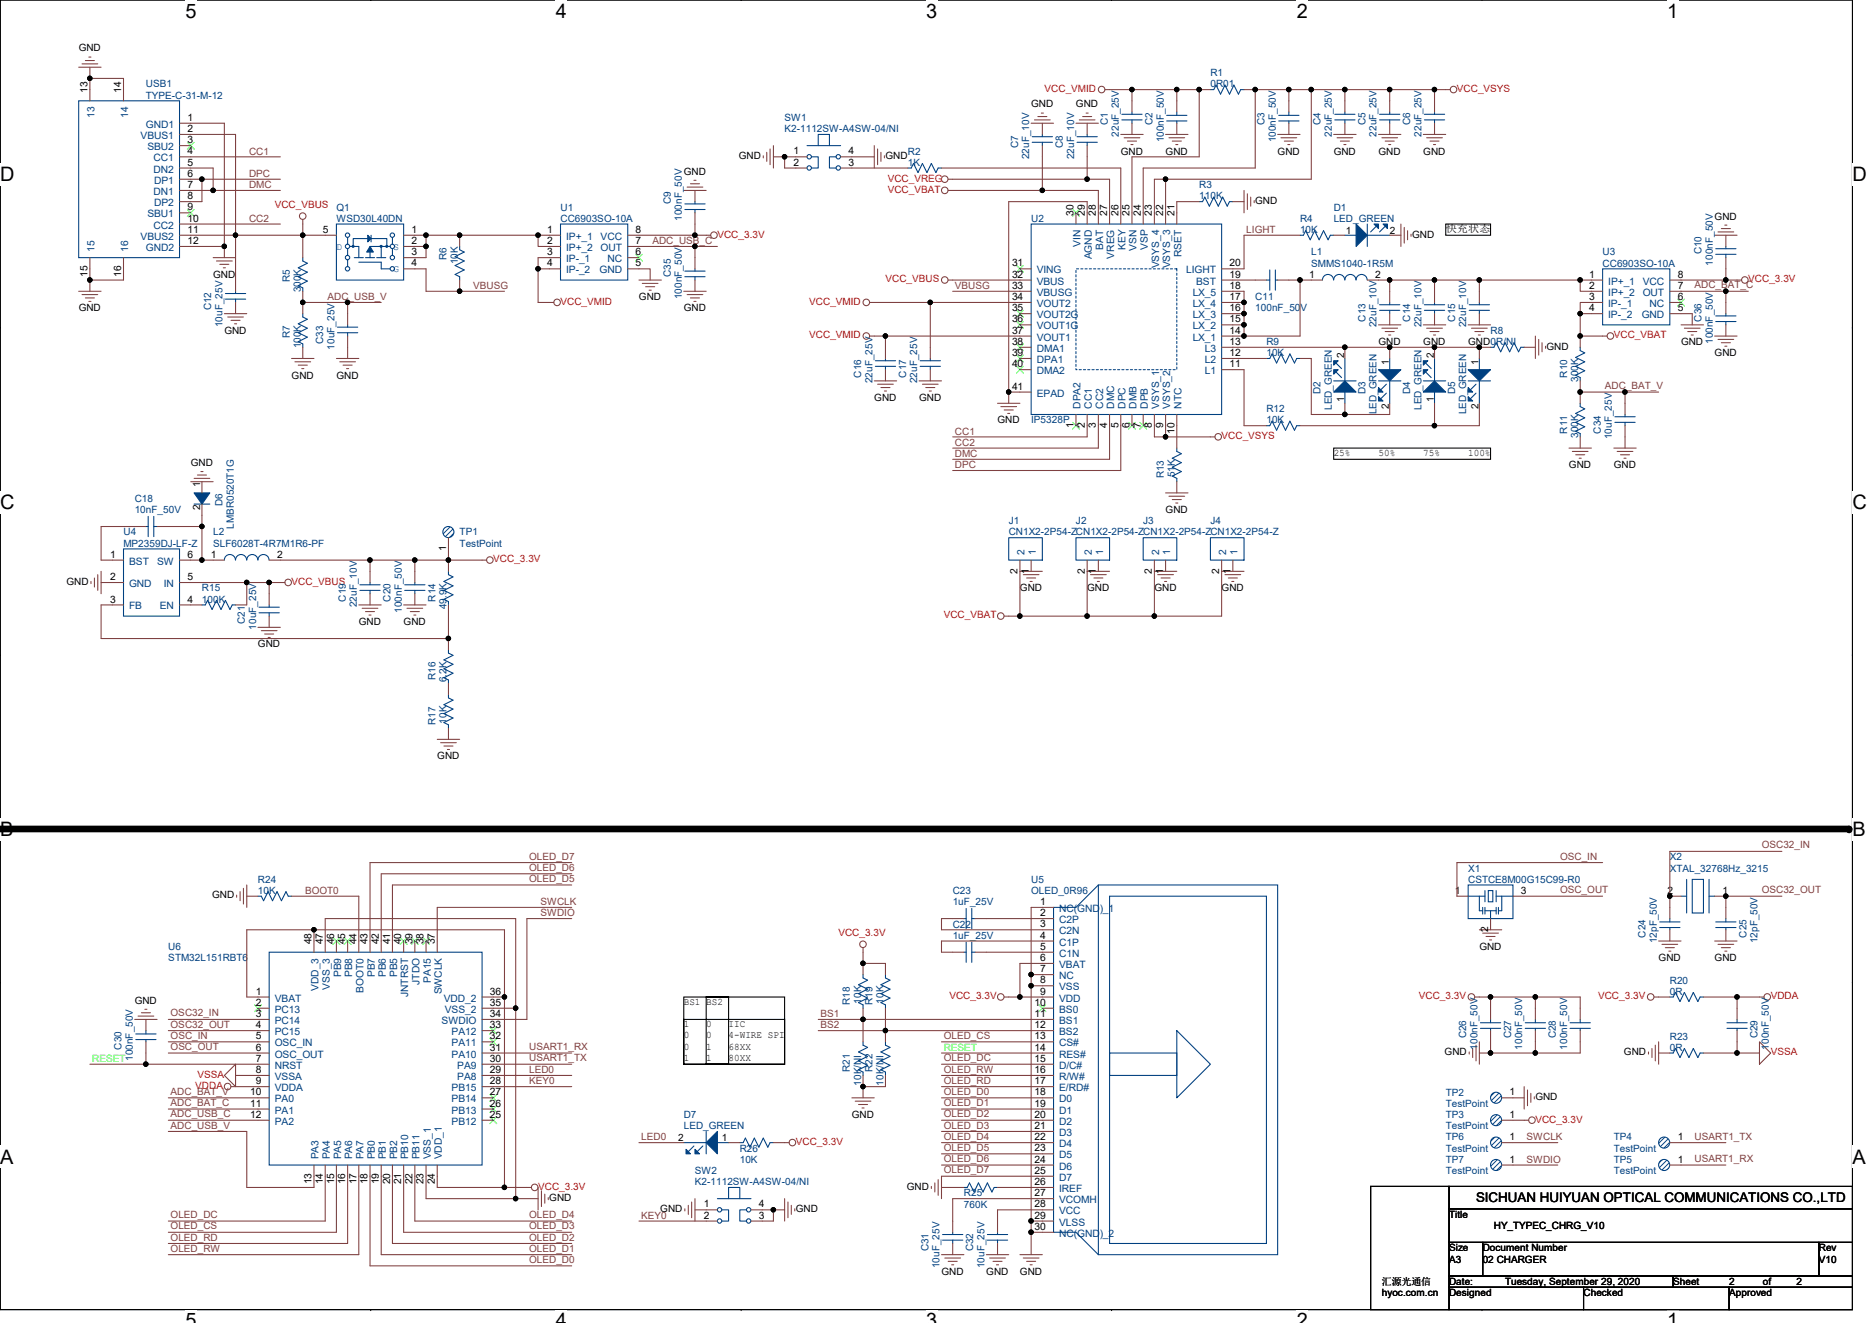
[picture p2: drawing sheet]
<svg xmlns="http://www.w3.org/2000/svg" width="297mm" height="210mm" viewBox="0 0 297 210" stroke-linecap="round" stroke-linejoin="round" font-family="sans-serif">
<defs><g id="words">
<g font-size="3.2">
<text x="29.4" y="2.8">5</text>
<text x="88.2" y="2.8">4</text>
<text x="147" y="2.8">3</text>
<text x="205.8" y="2.8">2</text>
<text x="264.5" y="2.8">1</text>
<text x="0" y="28.8">D</text>
<text x="293.9" y="28.8">D</text>
<text x="0" y="80.8">C</text>
<text x="293.9" y="80.8">C</text>
<text x="0" y="132.7">B</text>
<text x="293.9" y="132.7">B</text>
<text x="0" y="184.7">A</text>
<text x="293.9" y="184.7">A</text>
<text x="29.4" y="210.7">5</text>
<text x="88.2" y="210.7">4</text>
<text x="147" y="210.7">3</text>
<text x="205.8" y="210.7">2</text>
<text x="264.5" y="210.7">1</text>
</g>
<text font-size="2.1" x="234.2" y="190.7">SICHUAN HUIYUAN OPTICAL COMMUNICATIONS CO.,LTD</text>
<g font-size="1.6">
<text x="12.5" y="8.2">GND</text>
<text x="13.9" y="14.8" transform="rotate(-90 13.9 14.8)">13</text>
<text x="19.2" y="14.8" transform="rotate(-90 19.2 14.8)">14</text>
<text x="163.6" y="17.1">GND</text>
<text x="170.7" y="17.1">GND</text>
<text x="29.7" y="22.7">3</text>
<text x="29.7" y="19.2">1</text>
<text x="29.7" y="21">2</text>
<text x="29.7" y="24.5">4</text>
<text x="29.7" y="26.3">5</text>
<text x="29.7" y="29.8">7</text>
<text x="29.7" y="28.1">6</text>
<text x="108.5" y="27.7">GND</text>
<text x="117.2" y="25.3">GND</text>
<text x="125.9" y="24.5">1</text>
<text x="125.9" y="26.3">2</text>
<text x="134.6" y="24.5">4</text>
<text x="134.6" y="26.3">3</text>
<text x="140.5" y="25.3">GND</text>
<text x="177.8" y="24.5">GND</text>
<text x="185" y="24.5">GND</text>
<text x="202.7" y="24.5">GND</text>
<text x="211.6" y="24.5">GND</text>
<text x="218.7" y="24.5">GND</text>
<text x="225.8" y="24.5">GND</text>
<text x="29.7" y="33.4">9</text>
<text x="29.7" y="35.2">10</text>
<text x="29.7" y="31.6">8</text>
<text x="170.3" y="34.3" transform="rotate(-90 170.3 34.3)">30</text>
<text x="172.1" y="34.3" transform="rotate(-90 172.1 34.3)">29</text>
<text x="173.9" y="34.3" transform="rotate(-90 173.9 34.3)">28</text>
<text x="175.7" y="34.3" transform="rotate(-90 175.7 34.3)">27</text>
<text x="177.5" y="34.3" transform="rotate(-90 177.5 34.3)">26</text>
<text x="179.2" y="34.3" transform="rotate(-90 179.2 34.3)">25</text>
<text x="181" y="34.3" transform="rotate(-90 181 34.3)">24</text>
<text x="182.8" y="34.3" transform="rotate(-90 182.8 34.3)">23</text>
<text x="184.6" y="34.3" transform="rotate(-90 184.6 34.3)">22</text>
<text x="186.3" y="34.3" transform="rotate(-90 186.3 34.3)">21</text>
<text x="199.2" y="32.4">GND</text>
<text x="272.1" y="34.8">GND</text>
<text x="29.7" y="38.7">12</text>
<text x="29.7" y="37">11</text>
<text x="51.2" y="37">5</text>
<text x="65.3" y="37">1</text>
<text x="65.3" y="38.7">2</text>
<text x="65.3" y="40.5">3</text>
<text x="86.8" y="37">1</text>
<text x="86.8" y="38.7">2</text>
<text x="86.8" y="40.5">3</text>
<text x="100.9" y="40.5">6</text>
<text x="100.9" y="38.7">7</text>
<text x="100.9" y="37">8</text>
<text x="213.6" y="37.1">1</text>
<text x="220.5" y="37.1">2</text>
<text x="224.1" y="37.7">GND</text>
<text x="229.4" y="36.8">快充状态</text>
<text x="13.9" y="44" transform="rotate(-90 13.9 44)">15</text>
<text x="19.2" y="44" transform="rotate(-90 19.2 44)">16</text>
<text x="33.8" y="44.1">GND</text>
<text x="65.3" y="42.3">4</text>
<text x="86.8" y="42.3">4</text>
<text x="100.9" y="42.3">5</text>
<text x="101.4" y="47.6">GND</text>
<text x="160.6" y="42.3">31</text>
<text x="160.6" y="44.1">32</text>
<text x="160.6" y="45.8">33</text>
<text x="160.6" y="47.6">34</text>
<text x="195.1" y="47.6">17</text>
<text x="195.1" y="45.8">18</text>
<text x="195.1" y="42.3">20</text>
<text x="195.1" y="44.1">19</text>
<text x="207.7" y="44.1">1</text>
<text x="218.2" y="44.1">2</text>
<text x="252.2" y="44.1">1</text>
<text x="252.2" y="45.8">2</text>
<text x="252.2" y="47.6">3</text>
<text x="266.2" y="47.6">6</text>
<text x="266.2" y="45.8">7</text>
<text x="266.2" y="44.1">8</text>
<text x="12.5" y="49.4">GND</text>
<text x="35.6" y="53">GND</text>
<text x="108.5" y="49.4">GND</text>
<text x="160.6" y="49.4">35</text>
<text x="160.6" y="51.2">36</text>
<text x="160.6" y="53">37</text>
<text x="195.1" y="53">14</text>
<text x="195.1" y="51.2">15</text>
<text x="195.1" y="49.4">16</text>
<text x="252.2" y="49.4">4</text>
<text x="266.2" y="49.4">5</text>
<text x="160.6" y="54.7">38</text>
<text x="160.6" y="56.5">39</text>
<text x="160.6" y="58.3">40</text>
<text x="195.1" y="58.3">11</text>
<text x="195.1" y="56.5">12</text>
<text x="195.1" y="54.7">13</text>
<text x="213.3" y="56.9" transform="rotate(-90 213.3 56.9)">2</text>
<text x="218.7" y="54.8">GND</text>
<text x="220.4" y="58" transform="rotate(-90 220.4 58)">1</text>
<text x="225.8" y="54.8">GND</text>
<text x="227.5" y="56.9" transform="rotate(-90 227.5 56.9)">2</text>
<text x="233" y="54.8">GND0R/NI</text>
<text x="234.6" y="58" transform="rotate(-90 234.6 58)">1</text>
<text x="245.4" y="55.5">GND</text>
<text x="266.7" y="54.8">GND</text>
<text x="272.1" y="56.5">GND</text>
<text x="46.3" y="60.1">GND</text>
<text x="53.4" y="60.1">GND</text>
<text x="138.7" y="63.6">GND</text>
<text x="145.8" y="63.6">GND</text>
<text x="160.6" y="61.8">41</text>
<text x="213.3" y="63.8" transform="rotate(-90 213.3 63.8)">1</text>
<text x="220.4" y="64.9" transform="rotate(-90 220.4 64.9)">2</text>
<text x="227.5" y="63.8" transform="rotate(-90 227.5 63.8)">1</text>
<text x="234.6" y="64.9" transform="rotate(-90 234.6 64.9)">2</text>
<text x="158.3" y="67.2">GND</text>
<text x="170.3" y="67.9" transform="rotate(-90 170.3 67.9)">1</text>
<text x="172.1" y="67.9" transform="rotate(-90 172.1 67.9)">2</text>
<text x="173.9" y="67.9" transform="rotate(-90 173.9 67.9)">3</text>
<text x="175.7" y="67.9" transform="rotate(-90 175.7 67.9)">4</text>
<text x="177.5" y="67.9" transform="rotate(-90 177.5 67.9)">5</text>
<text x="179.2" y="67.9" transform="rotate(-90 179.2 67.9)">6</text>
<text x="181" y="67.9" transform="rotate(-90 181 67.9)">7</text>
<text x="182.8" y="67.9" transform="rotate(-90 182.8 67.9)">8</text>
<text x="184.6" y="67.9" transform="rotate(-90 184.6 67.9)">9</text>
<text x="186.3" y="68.9" transform="rotate(-90 186.3 68.9)">10</text>
<text x="30.3" y="74">GND</text>
<text x="31.7" y="77.3" transform="rotate(-90 31.7 77.3)">1</text>
<text x="211.6" y="72.4">25%</text>
<text x="218.7" y="72.4">50%</text>
<text x="225.8" y="72.4">75%</text>
<text x="233" y="72.4">100%</text>
<text x="249" y="74.3">GND</text>
<text x="256.1" y="74.3">GND</text>
<text x="31.7" y="80.9" transform="rotate(-90 31.7 80.9)">2</text>
<text x="185" y="81.4">GND</text>
<text x="17.5" y="88.5">1</text>
<text x="29.7" y="88.5">6</text>
<text x="33.5" y="88.5">1</text>
<text x="44" y="88.5">2</text>
<text x="70.8" y="87.5" transform="rotate(-90 70.8 87.5)">1</text>
<text x="10.5" y="92.8">GND</text>
<text x="17.5" y="92.1">2</text>
<text x="17.5" y="95.6">3</text>
<text x="29.7" y="92.1">5</text>
<text x="29.7" y="95.6">4</text>
<text x="161.5" y="91.1" transform="rotate(-90 161.5 91.1)">2</text>
<text x="161.8" y="93.9">GND</text>
<text x="163.2" y="91.1" transform="rotate(-90 163.2 91.1)">1</text>
<text x="172.1" y="91.1" transform="rotate(-90 172.1 91.1)">2</text>
<text x="172.5" y="93.9">GND</text>
<text x="173.9" y="91.1" transform="rotate(-90 173.9 91.1)">1</text>
<text x="182.8" y="91.1" transform="rotate(-90 182.8 91.1)">2</text>
<text x="183.2" y="93.9">GND</text>
<text x="184.6" y="91.1" transform="rotate(-90 184.6 91.1)">1</text>
<text x="193.5" y="91.1" transform="rotate(-90 193.5 91.1)">2</text>
<text x="193.8" y="93.9">GND</text>
<text x="195.2" y="91.1" transform="rotate(-90 195.2 91.1)">1</text>
<text x="56.9" y="99.2">GND</text>
<text x="64" y="99.2">GND</text>
<text x="40.9" y="102.8">GND</text>
<text x="69.4" y="120.5">GND</text>
<text x="33.7" y="142.6">GND</text>
<text x="165" y="143.6">1</text>
<text x="230.8" y="141.9">1</text>
<text x="241.3" y="141.9">3</text>
<text x="264.6" y="141.9">2</text>
<text x="273.3" y="141.9">1</text>
<text x="49.4" y="149.9" transform="rotate(-90 49.4 149.9)">48</text>
<text x="51.2" y="149.9" transform="rotate(-90 51.2 149.9)">47</text>
<text x="53" y="149.9" transform="rotate(-90 53 149.9)">46</text>
<text x="54.8" y="149.9" transform="rotate(-90 54.8 149.9)">45</text>
<text x="56.6" y="149.9" transform="rotate(-90 56.6 149.9)">44</text>
<text x="58.3" y="149.9" transform="rotate(-90 58.3 149.9)">43</text>
<text x="60.1" y="149.9" transform="rotate(-90 60.1 149.9)">42</text>
<text x="61.9" y="149.9" transform="rotate(-90 61.9 149.9)">41</text>
<text x="63.7" y="149.9" transform="rotate(-90 63.7 149.9)">40</text>
<text x="65.4" y="149.9" transform="rotate(-90 65.4 149.9)">39</text>
<text x="67.2" y="149.9" transform="rotate(-90 67.2 149.9)">38</text>
<text x="69" y="149.9" transform="rotate(-90 69 149.9)">37</text>
<text x="165" y="145.4">2</text>
<text x="165" y="147.2">3</text>
<text x="165" y="149">4</text>
<text x="236.1" y="148" transform="rotate(-90 236.1 148)">2</text>
<text x="165" y="150.7">5</text>
<text x="165" y="152.5">6</text>
<text x="165" y="154.3">7</text>
<text x="234.7" y="150.8">GND</text>
<text x="263.2" y="152.5">GND</text>
<text x="272.1" y="152.5">GND</text>
<text x="21.4" y="159.3">GND</text>
<text x="40.6" y="157.9">1</text>
<text x="40.6" y="159.6">2</text>
<text x="40.6" y="161.4">3</text>
<text x="77.7" y="159.6">35</text>
<text x="77.7" y="161.4">34</text>
<text x="77.7" y="157.9">36</text>
<text x="108.5" y="159.5">BS1 BS2</text>
<text x="164.1" y="159.6">10</text>
<text x="164.1" y="161.4">11</text>
<text x="165" y="156.1">8</text>
<text x="165" y="157.9">9</text>
<text x="40.6" y="163.2">4</text>
<text x="40.6" y="165">5</text>
<text x="40.6" y="166.8">6</text>
<text x="77.7" y="166.8">31</text>
<text x="77.7" y="165">32</text>
<text x="77.7" y="163.2">33</text>
<text x="108.5" y="163">1</text>
<text x="108.5" y="164.8">0</text>
<text x="108.5" y="166.6">0</text>
<text x="112.1" y="163">0</text>
<text x="112.1" y="164.8">0</text>
<text x="112.1" y="166.6">1</text>
<text x="115.6" y="166.6">68XX</text>
<text x="115.6" y="163">IIC</text>
<text x="115.6" y="164.8">4-WIRE SPI</text>
<text x="164.1" y="163.2">12</text>
<text x="164.1" y="165">13</text>
<text x="164.1" y="166.8">14</text>
<text x="229.2" y="167.5">GND</text>
<text x="257.7" y="167.5">GND</text>
<text x="39.7" y="173.9">10</text>
<text x="40.6" y="168.5">7</text>
<text x="40.6" y="170.3">8</text>
<text x="40.6" y="172.1">9</text>
<text x="77.7" y="170.3">29</text>
<text x="77.7" y="168.5">30</text>
<text x="77.7" y="173.9">27</text>
<text x="77.7" y="172.1">28</text>
<text x="108.5" y="168.4">1</text>
<text x="112.1" y="168.4">1</text>
<text x="115.6" y="168.4">80XX</text>
<text x="164.1" y="168.5">15</text>
<text x="164.1" y="170.3">16</text>
<text x="164.1" y="172.1">17</text>
<text x="164.1" y="173.9">18</text>
<text x="239.5" y="173.9">1</text>
<text x="39.7" y="175.6">11</text>
<text x="39.7" y="177.4">12</text>
<text x="77.7" y="177.4">25</text>
<text x="77.7" y="175.6">26</text>
<text x="135.2" y="177.4">GND</text>
<text x="164.1" y="175.6">19</text>
<text x="164.1" y="177.4">20</text>
<text x="164.1" y="179.2">21</text>
<text x="239.5" y="177.4">1</text>
<text x="243.6" y="174.6">GND</text>
<text x="107.6" y="181.2">2</text>
<text x="114.6" y="181.2">1</text>
<text x="164.1" y="181">22</text>
<text x="164.1" y="182.8">23</text>
<text x="164.1" y="184.5">24</text>
<text x="239.5" y="181">1</text>
<text x="239.5" y="184.5">1</text>
<text x="266.2" y="181">1</text>
<text x="266.2" y="184.5">1</text>
<text x="49.4" y="188" transform="rotate(-90 49.4 188)">13</text>
<text x="51.2" y="188" transform="rotate(-90 51.2 188)">14</text>
<text x="53" y="188" transform="rotate(-90 53 188)">15</text>
<text x="54.8" y="188" transform="rotate(-90 54.8 188)">16</text>
<text x="56.6" y="188" transform="rotate(-90 56.6 188)">17</text>
<text x="58.3" y="188" transform="rotate(-90 58.3 188)">18</text>
<text x="60.1" y="188" transform="rotate(-90 60.1 188)">19</text>
<text x="61.9" y="188" transform="rotate(-90 61.9 188)">20</text>
<text x="63.7" y="188" transform="rotate(-90 63.7 188)">21</text>
<text x="65.4" y="188" transform="rotate(-90 65.4 188)">22</text>
<text x="67.2" y="188" transform="rotate(-90 67.2 188)">23</text>
<text x="69" y="188" transform="rotate(-90 69 188)">24</text>
<text x="87.2" y="190.6">GND</text>
<text x="111.7" y="191.6">1</text>
<text x="120.4" y="191.6">4</text>
<text x="143.9" y="188.8">GND</text>
<text x="164.1" y="186.3">25</text>
<text x="164.1" y="188.1">26</text>
<text x="164.1" y="189.9">27</text>
<text x="164.1" y="191.6">28</text>
<text x="104.8" y="192.4">GND</text>
<text x="111.7" y="193.4">2</text>
<text x="120.4" y="193.4">3</text>
<text x="126.3" y="192.4">GND</text>
<text x="164.1" y="193.4">29</text>
<text x="164.1" y="195.2">30</text>
<text x="229.9" y="193.3">Title</text>
<text x="237" y="195.1">HY_TYPEC_CHRG_V10</text>
<text x="149.4" y="202.3">GND</text>
<text x="156.5" y="202.3">GND</text>
<text x="161.8" y="202.3">GND</text>
<text x="219.3" y="203.9">汇源光通信</text>
<text x="229.9" y="200.4">A3</text>
<text x="229.9" y="198.6">Size</text>
<text x="229.9" y="203.9">Date:</text>
<text x="235.3" y="200.4">02 CHARGER</text>
<text x="235.3" y="198.6">Document Number</text>
<text x="238.8" y="203.9">Tuesday, September 29, 2020</text>
<text x="265.5" y="203.9">Sheet</text>
<text x="274.4" y="203.9">2</text>
<text x="279.7" y="203.9">of</text>
<text x="285" y="203.9">2</text>
<text x="288.6" y="198.6">Rev</text>
<text x="288.6" y="200.4">V10</text>
<text x="219.3" y="205.7">hyoc.com.cn</text>
<text x="229.9" y="205.7">Designed</text>
<text x="251.3" y="205.7">Checked</text>
<text x="274.4" y="205.7">Approved</text>
</g>
<g font-size="1.6" fill="#004080">
<text x="23.2" y="13.9">USB1</text>
<text x="23.2" y="15.6">TYPE-C-31-M-12</text>
<text x="192.1" y="12.1">R1</text>
<text x="192.1" y="13.9">0R01</text>
<text x="15" y="18.7" transform="rotate(-90 15 18.7)">13</text>
<text x="20.3" y="18.7" transform="rotate(-90 20.3 18.7)">14</text>
<text x="22.3" y="22.1">VBUS1</text>
<text x="23.1" y="20.3">GND1</text>
<text x="23.4" y="23.8">SBU2</text>
<text x="124.5" y="19.2">SW1</text>
<text x="124.5" y="21">K2-1112SW-A4SW-04/NI</text>
<text x="161.5" y="23.5" transform="rotate(-90 161.5 23.5)">C7</text>
<text x="168.7" y="23.5" transform="rotate(-90 168.7 23.5)">C8</text>
<text x="175.8" y="19.9" transform="rotate(-90 175.8 19.9)">C1</text>
<text x="177.5" y="21.7" transform="rotate(-90 177.5 21.7)">22uF_25V</text>
<text x="182.9" y="19.9" transform="rotate(-90 182.9 19.9)">C2</text>
<text x="184.7" y="22.6" transform="rotate(-90 184.7 22.6)">100nF_50V</text>
<text x="200.7" y="19.9" transform="rotate(-90 200.7 19.9)">C3</text>
<text x="202.4" y="22.6" transform="rotate(-90 202.4 22.6)">100nF_50V</text>
<text x="209.5" y="19.9" transform="rotate(-90 209.5 19.9)">C4</text>
<text x="211.3" y="21.7" transform="rotate(-90 211.3 21.7)">22uF_25V</text>
<text x="216.7" y="19.9" transform="rotate(-90 216.7 19.9)">C5</text>
<text x="218.4" y="21.7" transform="rotate(-90 218.4 21.7)">22uF_25V</text>
<text x="223.8" y="19.9" transform="rotate(-90 223.8 19.9)">C6</text>
<text x="225.5" y="21.7" transform="rotate(-90 225.5 21.7)">22uF_25V</text>
<text x="24.4" y="25.6">CC1</text>
<text x="24.4" y="27.4">DN2</text>
<text x="24.5" y="29.2">DP1</text>
<text x="144.1" y="24.5">R2</text>
<text x="144.1" y="26.3">1K</text>
<text x="163.3" y="25.3" transform="rotate(-90 163.3 25.3)">22uF_10V</text>
<text x="170.4" y="25.3" transform="rotate(-90 170.4 25.3)">22uF_10V</text>
<text x="190.3" y="29.9">R3</text>
<text x="23.4" y="34.5">SBU1</text>
<text x="24.4" y="30.9">DN1</text>
<text x="24.5" y="32.7">DP2</text>
<text x="53.4" y="33.4">Q1</text>
<text x="53.4" y="35.2">WSD30L40DN</text>
<text x="88.9" y="33.4">U1</text>
<text x="88.9" y="35.2">CC6903SO-10A</text>
<text x="106.4" y="32.4" transform="rotate(-90 106.4 32.4)">C9</text>
<text x="108.2" y="35" transform="rotate(-90 108.2 35)">100nF_50V</text>
<text x="163.6" y="35.2">U2</text>
<text x="190.3" y="31.6">110K</text>
<text x="206.3" y="35.2">R4</text>
<text x="211.6" y="33.4">D1</text>
<text x="211.6" y="35.2">LED_GREEN</text>
<text x="15" y="40" transform="rotate(-90 15 40)">15</text>
<text x="20.3" y="40" transform="rotate(-90 20.3 40)">16</text>
<text x="22.3" y="38.1">VBUS2</text>
<text x="23.1" y="39.8">GND2</text>
<text x="24.4" y="36.3">CC2</text>
<text x="53.4" y="39.6">D</text>
<text x="62.4" y="39.6">S</text>
<text x="70.9" y="41.3" transform="rotate(-90 70.9 41.3)">R6</text>
<text x="72.6" y="42" transform="rotate(-90 72.6 42)">10K</text>
<text x="89.8" y="38.1">IP+_1</text>
<text x="89.8" y="39.8">IP+_2</text>
<text x="89.8" y="41.6">IP-_1</text>
<text x="95.3" y="39.8">OUT</text>
<text x="95.3" y="38.1">VCC</text>
<text x="96.4" y="41.6">NC</text>
<text x="171.5" y="39.2" transform="rotate(-90 171.5 39.2)">VIN</text>
<text x="173.2" y="41.2" transform="rotate(-90 173.2 41.2)">AGND</text>
<text x="175" y="39.6" transform="rotate(-90 175 39.6)">BAT</text>
<text x="176.8" y="41.1" transform="rotate(-90 176.8 41.1)">VREG</text>
<text x="178.6" y="39.7" transform="rotate(-90 178.6 39.7)">KEY</text>
<text x="180.4" y="39.8" transform="rotate(-90 180.4 39.8)">VSN</text>
<text x="182.1" y="39.7" transform="rotate(-90 182.1 39.7)">VSP</text>
<text x="187.5" y="40.8" transform="rotate(-90 187.5 40.8)">RSET</text>
<text x="206.3" y="37">10K</text>
<text x="208.1" y="40.5">L1</text>
<text x="254.3" y="40.5">U3</text>
<text x="270" y="40.4" transform="rotate(-90 270 40.4)">C10</text>
<text x="46" y="44.8" transform="rotate(-90 46 44.8)">R5</text>
<text x="47.7" y="46.4" transform="rotate(-90 47.7 46.4)">300K</text>
<text x="62.4" y="43.2">G</text>
<text x="89.8" y="43.4">IP-_2</text>
<text x="95.1" y="43.4">GND</text>
<text x="106.4" y="43.9" transform="rotate(-90 106.4 43.9)">C35</text>
<text x="108.2" y="47.5" transform="rotate(-90 108.2 47.5)">100nF_50V</text>
<text x="164.5" y="43.4">VING</text>
<text x="164.5" y="45.2">VBUS</text>
<text x="164.5" y="46.9">VBUSG</text>
<text x="183.9" y="42.6" transform="rotate(-90 183.9 42.6)">VSYS_4</text>
<text x="185.7" y="42.6" transform="rotate(-90 185.7 42.6)">VSYS_3</text>
<text x="188.2" y="43.4">LIGHT</text>
<text x="189.2" y="46.9">LX_5</text>
<text x="189.8" y="45.2">BST</text>
<text x="199.2" y="47.6">C11</text>
<text x="208.1" y="42.3">SMMS1040-1R5M</text>
<text x="254.3" y="42.3">CC6903SO-10A</text>
<text x="255.2" y="45.2">IP+_1</text>
<text x="255.2" y="46.9">IP+_2</text>
<text x="260.7" y="46.9">OUT</text>
<text x="260.7" y="45.2">VCC</text>
<text x="271.8" y="42.1" transform="rotate(-90 271.8 42.1)">100nF_50V</text>
<text x="33.5" y="49.3" transform="rotate(-90 33.5 49.3)">C12</text>
<text x="35.3" y="51.9" transform="rotate(-90 35.3 51.9)">10uF_25V</text>
<text x="46" y="53.7" transform="rotate(-90 46 53.7)">R7</text>
<text x="164.5" y="48.7">VOUT2</text>
<text x="164.5" y="50.5">VOUT2G</text>
<text x="164.5" y="52.3">VOUT1G</text>
<text x="189.2" y="52.3">LX_2</text>
<text x="189.2" y="50.5">LX_3</text>
<text x="189.2" y="48.7">LX_4</text>
<text x="199.2" y="49.4">100nF_50V</text>
<text x="216.7" y="51" transform="rotate(-90 216.7 51)">C13</text>
<text x="218.4" y="51.9" transform="rotate(-90 218.4 51.9)">22uF_10V</text>
<text x="223.8" y="51" transform="rotate(-90 223.8 51)">C14</text>
<text x="225.5" y="51.9" transform="rotate(-90 225.5 51.9)">22uF_10V</text>
<text x="230.9" y="51" transform="rotate(-90 230.9 51)">C15</text>
<text x="232.7" y="51.9" transform="rotate(-90 232.7 51.9)">22uF_10V</text>
<text x="236.5" y="53">R8</text>
<text x="255.2" y="48.7">IP-_1</text>
<text x="255.2" y="50.5">IP-_2</text>
<text x="260.5" y="50.5">GND</text>
<text x="261.7" y="48.7">NC</text>
<text x="270" y="51" transform="rotate(-90 270 51)">C36</text>
<text x="47.7" y="55.3" transform="rotate(-90 47.7 55.3)">100K</text>
<text x="51.3" y="54.6" transform="rotate(-90 51.3 54.6)">C33</text>
<text x="53.1" y="55.5" transform="rotate(-90 53.1 55.5)">10uF_25V</text>
<text x="136.6" y="59.9" transform="rotate(-90 136.6 59.9)">C16</text>
<text x="143.8" y="59.9" transform="rotate(-90 143.8 59.9)">C17</text>
<text x="164.5" y="54.1">VOUT1</text>
<text x="164.5" y="55.8">DMA1</text>
<text x="164.5" y="57.6">DPA1</text>
<text x="164.5" y="59.4">DMA2</text>
<text x="189.2" y="54.1">LX_1</text>
<text x="191.2" y="59.4">L1</text>
<text x="191.2" y="57.6">L2</text>
<text x="191.2" y="55.8">L3</text>
<text x="201" y="54.8">R9</text>
<text x="201" y="56.5">10K</text>
<text x="248.7" y="59.9" transform="rotate(-90 248.7 59.9)">R10</text>
<text x="271.8" y="54.6" transform="rotate(-90 271.8 54.6)">100nF_50V</text>
<text x="138.4" y="60.8" transform="rotate(-90 138.4 60.8)">22uF_25V</text>
<text x="145.5" y="60.8" transform="rotate(-90 145.5 60.8)">22uF_25V</text>
<text x="164.5" y="62.9">EPAD</text>
<text x="171.5" y="64.9" transform="rotate(-90 171.5 64.9)">DPA2</text>
<text x="173.2" y="64.9" transform="rotate(-90 173.2 64.9)">CC1</text>
<text x="175" y="64.9" transform="rotate(-90 175 64.9)">CC2</text>
<text x="176.8" y="64.9" transform="rotate(-90 176.8 64.9)">DMC</text>
<text x="178.6" y="64.9" transform="rotate(-90 178.6 64.9)">DPC</text>
<text x="180.4" y="64.9" transform="rotate(-90 180.4 64.9)">DMB</text>
<text x="182.1" y="64.9" transform="rotate(-90 182.1 64.9)">DPB</text>
<text x="183.9" y="64.9" transform="rotate(-90 183.9 64.9)">VSYS_1</text>
<text x="185.7" y="64.9" transform="rotate(-90 185.7 64.9)">VSYS_2</text>
<text x="187.5" y="64.9" transform="rotate(-90 187.5 64.9)">NTC</text>
<text x="201" y="65.4">R12</text>
<text x="209.5" y="62.6" transform="rotate(-90 209.5 62.6)">D2</text>
<text x="211.3" y="65.1" transform="rotate(-90 211.3 65.1)">LED_GREEN</text>
<text x="216.7" y="62.6" transform="rotate(-90 216.7 62.6)">D3</text>
<text x="218.4" y="65.8" transform="rotate(-90 218.4 65.8)">LED_GREEN</text>
<text x="223.8" y="62.6" transform="rotate(-90 223.8 62.6)">D4</text>
<text x="225.5" y="65.1" transform="rotate(-90 225.5 65.1)">LED_GREEN</text>
<text x="230.9" y="62.6" transform="rotate(-90 230.9 62.6)">D5</text>
<text x="232.7" y="65.8" transform="rotate(-90 232.7 65.8)">LED_GREEN</text>
<text x="250.4" y="60.6" transform="rotate(-90 250.4 60.6)">300K</text>
<text x="163.6" y="67.2">IP5328P</text>
<text x="201" y="67.2">10K</text>
<text x="248.7" y="68.8" transform="rotate(-90 248.7 68.8)">R11</text>
<text x="250.4" y="69.5" transform="rotate(-90 250.4 69.5)">300K</text>
<text x="254" y="68.8" transform="rotate(-90 254 68.8)">C34</text>
<text x="255.8" y="69.7" transform="rotate(-90 255.8 69.7)">10uF_25V</text>
<text x="184.7" y="75.9" transform="rotate(-90 184.7 75.9)">R13</text>
<text x="186.4" y="75.7" transform="rotate(-90 186.4 75.7)">51K</text>
<text x="21.4" y="79.7">C18</text>
<text x="21.4" y="81.4">10nF_50V</text>
<text x="35.3" y="80.4" transform="rotate(-90 35.3 80.4)">D6</text>
<text x="37.1" y="83.9" transform="rotate(-90 37.1 83.9)">LMBR0520T1G</text>
<text x="160.1" y="83.2">J1</text>
<text x="170.7" y="83.2">J2</text>
<text x="181.4" y="83.2">J3</text>
<text x="192.1" y="83.2">J4</text>
<text x="19.6" y="85">U4</text>
<text x="19.6" y="86.8">MP2359DJ-LF-Z</text>
<text x="20.5" y="89.6">BST</text>
<text x="24.9" y="89.6">SW</text>
<text x="33.8" y="85">L2</text>
<text x="33.8" y="86.8">SLF6028T-4R7M1R6-PF</text>
<text x="72.9" y="85">TP1</text>
<text x="72.9" y="86.8">TestPoint</text>
<text x="160.1" y="85">CN1X2-2P54-ZCN1X2-2P54-ZCN1X2-2P54-ZCN1X2-2P54-Z</text>
<text x="162.6" y="88" transform="rotate(-90 162.6 88)">2</text>
<text x="164.4" y="88" transform="rotate(-90 164.4 88)">1</text>
<text x="173.2" y="88" transform="rotate(-90 173.2 88)">2</text>
<text x="175" y="88" transform="rotate(-90 175 88)">1</text>
<text x="183.9" y="88" transform="rotate(-90 183.9 88)">2</text>
<text x="185.7" y="88" transform="rotate(-90 185.7 88)">1</text>
<text x="194.6" y="88" transform="rotate(-90 194.6 88)">2</text>
<text x="196.4" y="88" transform="rotate(-90 196.4 88)">1</text>
<text x="20.5" y="93.2">GND</text>
<text x="26" y="93.2">IN</text>
<text x="32" y="93.9">R15</text>
<text x="32" y="95.7">100K</text>
<text x="54.9" y="95.5" transform="rotate(-90 54.9 95.5)">C19</text>
<text x="62" y="95.5" transform="rotate(-90 62 95.5)">C20</text>
<text x="69.1" y="95.5" transform="rotate(-90 69.1 95.5)">R14</text>
<text x="20.5" y="96.7">FB</text>
<text x="25.4" y="96.7">EN</text>
<text x="38.9" y="99" transform="rotate(-90 38.9 99)">C21</text>
<text x="40.6" y="99.9" transform="rotate(-90 40.6 99.9)">10uF_25V</text>
<text x="56.6" y="96.4" transform="rotate(-90 56.6 96.4)">22uF_10V</text>
<text x="63.8" y="97.3" transform="rotate(-90 63.8 97.3)">100nF_50V</text>
<text x="70.9" y="96.7" transform="rotate(-90 70.9 96.7)">49.9K</text>
<text x="69.1" y="107.9" transform="rotate(-90 69.1 107.9)">R16</text>
<text x="70.9" y="108.3" transform="rotate(-90 70.9 108.3)">6.2K</text>
<text x="69.1" y="115" transform="rotate(-90 69.1 115)">R17</text>
<text x="70.9" y="114.9" transform="rotate(-90 70.9 114.9)">10K</text>
<text x="265" y="136.5">X2</text>
<text x="40.9" y="140.1">R24</text>
<text x="40.9" y="141.9">10K</text>
<text x="151.2" y="141.9">C23</text>
<text x="151.2" y="143.7">1uF_25V</text>
<text x="163.6" y="140.1">U5</text>
<text x="163.6" y="141.9">OLED_0R96</text>
<text x="233" y="138.3">X1</text>
<text x="233" y="140.1">CSTCE8M00G15C99-R0</text>
<text x="265" y="138.3">XTAL_32768Hz_3215</text>
<text x="151.2" y="147.2">C22</text>
<text x="151.2" y="149">1uF_25V</text>
<text x="168.1" y="144.7">NC(GND)_1</text>
<text x="168.1" y="146.5">C2P</text>
<text x="168.1" y="148.3">C2N</text>
<text x="261.1" y="148.8" transform="rotate(-90 261.1 148.8)">C24</text>
<text x="262.9" y="149.7" transform="rotate(-90 262.9 149.7)">12pF_50V</text>
<text x="277.1" y="148.8" transform="rotate(-90 277.1 148.8)">C25</text>
<text x="278.9" y="149.7" transform="rotate(-90 278.9 149.7)">12pF_50V</text>
<text x="26.7" y="150.8">U6</text>
<text x="26.7" y="152.5">STM32L151RBT6</text>
<text x="54.1" y="155.1" transform="rotate(-90 54.1 155.1)">PB9</text>
<text x="55.9" y="155.1" transform="rotate(-90 55.9 155.1)">PB8</text>
<text x="59.5" y="155.1" transform="rotate(-90 59.5 155.1)">PB7</text>
<text x="61.2" y="155.1" transform="rotate(-90 61.2 155.1)">PB6</text>
<text x="63" y="155.1" transform="rotate(-90 63 155.1)">PB5</text>
<text x="68.3" y="156" transform="rotate(-90 68.3 156)">PA15</text>
<text x="168.1" y="150.1">C1P</text>
<text x="168.1" y="151.8">C1N</text>
<text x="168.1" y="153.6">VBAT</text>
<text x="168.1" y="155.4">NC</text>
<text x="43.6" y="159">VBAT</text>
<text x="43.6" y="160.7">PC13</text>
<text x="50.6" y="157.3" transform="rotate(-90 50.6 157.3)">VDD_3</text>
<text x="52.3" y="157.1" transform="rotate(-90 52.3 157.1)">VSS_3</text>
<text x="57.7" y="157.5" transform="rotate(-90 57.7 157.5)">BOOT0</text>
<text x="64.8" y="158.3" transform="rotate(-90 64.8 158.3)">JNTRST</text>
<text x="66.6" y="156.3" transform="rotate(-90 66.6 156.3)">JTDO</text>
<text x="70.1" y="157.8" transform="rotate(-90 70.1 157.8)">SWCLK</text>
<text x="70.4" y="159">VDD_2</text>
<text x="70.6" y="160.7">VSS_2</text>
<text x="134.9" y="159.5" transform="rotate(-90 134.9 159.5)">R18</text>
<text x="136.6" y="159.3" transform="rotate(-90 136.6 159.3)">10K</text>
<text x="138.4" y="159.5" transform="rotate(-90 138.4 159.5)">R19</text>
<text x="140.2" y="159.3" transform="rotate(-90 140.2 159.3)">10K</text>
<text x="168.1" y="157.2">VSS</text>
<text x="168.1" y="159">VDD</text>
<text x="168.1" y="160.7">BS0</text>
<text x="265" y="156.1">R20</text>
<text x="265" y="157.9">0R</text>
<text x="19.3" y="166.6" transform="rotate(-90 19.3 166.6)">C30</text>
<text x="43.6" y="162.5">PC14</text>
<text x="43.6" y="164.3">PC15</text>
<text x="43.6" y="166.1">OSC_IN</text>
<text x="43.6" y="167.9">OSC_OUT</text>
<text x="70.1" y="162.5">SWDIO</text>
<text x="71.7" y="167.9">PA10</text>
<text x="71.7" y="166.1">PA11</text>
<text x="71.7" y="164.3">PA12</text>
<text x="168.1" y="162.5">BS1</text>
<text x="168.1" y="164.3">BS2</text>
<text x="168.1" y="166.1">CS#</text>
<text x="168.1" y="167.9">RES#</text>
<text x="232.7" y="164.8" transform="rotate(-90 232.7 164.8)">C26</text>
<text x="234.4" y="166.6" transform="rotate(-90 234.4 166.6)">100nF_50V</text>
<text x="239.8" y="164.8" transform="rotate(-90 239.8 164.8)">C27</text>
<text x="241.6" y="166.6" transform="rotate(-90 241.6 166.6)">100nF_50V</text>
<text x="246.9" y="164.8" transform="rotate(-90 246.9 164.8)">C28</text>
<text x="248.7" y="166.6" transform="rotate(-90 248.7 166.6)">100nF_50V</text>
<text x="265" y="165">R23</text>
<text x="265" y="166.8">0R</text>
<text x="278.9" y="164.8" transform="rotate(-90 278.9 164.8)">C29</text>
<text x="280.7" y="166.6" transform="rotate(-90 280.7 166.6)">100nF_50V</text>
<text x="21.1" y="168.4" transform="rotate(-90 21.1 168.4)">100nF_50V</text>
<text x="43.6" y="169.6">NRST</text>
<text x="43.6" y="171.4">VSSA</text>
<text x="43.6" y="173.2">VDDA</text>
<text x="71.7" y="173.2">PB15</text>
<text x="72.6" y="171.4">PA8</text>
<text x="72.6" y="169.6">PA9</text>
<text x="134.9" y="170.2" transform="rotate(-90 134.9 170.2)">R21</text>
<text x="136.6" y="172.3" transform="rotate(-90 136.6 172.3)">10K/NI</text>
<text x="138.4" y="170.2" transform="rotate(-90 138.4 170.2)">R22</text>
<text x="140.2" y="172.3" transform="rotate(-90 140.2 172.3)">10K/NI</text>
<text x="168.1" y="169.6">D/C#</text>
<text x="168.1" y="171.4">R/W#</text>
<text x="168.1" y="173.2">E/RD#</text>
<text x="229.4" y="173.9">TP2</text>
<text x="43.6" y="175">PA0</text>
<text x="43.6" y="176.7">PA1</text>
<text x="43.6" y="178.5">PA2</text>
<text x="71.7" y="178.5">PB12</text>
<text x="71.7" y="176.7">PB13</text>
<text x="71.7" y="175">PB14</text>
<text x="108.5" y="177.4">D7</text>
<text x="108.5" y="179.2">LED_GREEN</text>
<text x="168.1" y="175">D0</text>
<text x="168.1" y="176.7">D1</text>
<text x="168.1" y="178.5">D2</text>
<text x="229.4" y="177.4">TP3</text>
<text x="229.4" y="179.2">TestPoint</text>
<text x="229.4" y="175.7">TestPoint</text>
<text x="50.6" y="184" transform="rotate(-90 50.6 184)">PA3</text>
<text x="52.3" y="184" transform="rotate(-90 52.3 184)">PA4</text>
<text x="54.1" y="184" transform="rotate(-90 54.1 184)">PA5</text>
<text x="55.9" y="184" transform="rotate(-90 55.9 184)">PA6</text>
<text x="57.7" y="184" transform="rotate(-90 57.7 184)">PA7</text>
<text x="59.5" y="184" transform="rotate(-90 59.5 184)">PB0</text>
<text x="61.2" y="184" transform="rotate(-90 61.2 184)">PB1</text>
<text x="63" y="184" transform="rotate(-90 63 184)">PB2</text>
<text x="64.8" y="184" transform="rotate(-90 64.8 184)">PB10</text>
<text x="66.6" y="184" transform="rotate(-90 66.6 184)">PB11</text>
<text x="68.3" y="184" transform="rotate(-90 68.3 184)">VSS_1</text>
<text x="70.1" y="184" transform="rotate(-90 70.1 184)">VDD_1</text>
<text x="117.4" y="182.8">R26</text>
<text x="117.4" y="184.6">10K</text>
<text x="168.1" y="180.3">D3</text>
<text x="168.1" y="182.1">D4</text>
<text x="168.1" y="183.9">D5</text>
<text x="168.1" y="185.6">D6</text>
<text x="229.4" y="181">TP6</text>
<text x="229.4" y="182.8">TestPoint</text>
<text x="229.4" y="184.6">TP7</text>
<text x="256.1" y="181">TP4</text>
<text x="256.1" y="182.8">TestPoint</text>
<text x="256.1" y="184.6">TP5</text>
<text x="110.3" y="186.3">SW2</text>
<text x="110.3" y="188.1">K2-1112SW-A4SW-04/NI</text>
<text x="152.9" y="189.9">R25</text>
<text x="152.9" y="191.7">760K</text>
<text x="168.1" y="187.4">D7</text>
<text x="168.1" y="189.2">IREF</text>
<text x="168.1" y="191">VCOMH</text>
<text x="229.4" y="186.3">TestPoint</text>
<text x="256.1" y="186.3">TestPoint</text>
<text x="168.1" y="192.7">VCC</text>
<text x="168.1" y="194.5">VLSS</text>
<text x="168.1" y="196.3">NC(GND)_2</text>
<text x="147.3" y="198.6" transform="rotate(-90 147.3 198.6)">C31</text>
<text x="149.1" y="201.3" transform="rotate(-90 149.1 201.3)">10uF_25V</text>
<text x="154.4" y="198.6" transform="rotate(-90 154.4 198.6)">C32</text>
<text x="156.2" y="201.3" transform="rotate(-90 156.2 201.3)">10uF_25V</text>
</g>
<g font-size="1.6" fill="#f00">
<text x="165.8" y="14.6">VCC_VMID</text>
<text x="231.2" y="14.6">VCC_VSYS</text>
<text x="140.9" y="28.8">VCC_VREG</text>
<text x="43.6" y="33.1">VCC_VBUS</text>
<text x="140.9" y="30.6">VCC_VBAT</text>
<text x="113.8" y="37.7">VCC_3.3V</text>
<text x="140.5" y="44.8">VCC_VBUS</text>
<text x="277.4" y="44.8">VCC_3.3V</text>
<text x="88.9" y="48.4">VCC_VMID</text>
<text x="128.4" y="48.4">VCC_VMID</text>
<text x="128.4" y="53.7">VCC_VMID</text>
<text x="256.1" y="53.7">VCC_VBAT</text>
<text x="193.8" y="69.7">VCC_VSYS</text>
<text x="78.3" y="89.3">VCC_3.3V</text>
<text x="46.3" y="92.8">VCC_VBUS</text>
<text x="149.8" y="98.1">VCC_VBAT</text>
<text x="133" y="148.6">VCC_3.3V</text>
<text x="150.6" y="158.6">VCC_3.3V</text>
<text x="225.1" y="158.6">VCC_3.3V</text>
<text x="253.6" y="158.6">VCC_3.3V</text>
<text x="281" y="158.6">VDDA</text>
<text x="281" y="167.5">VSSA</text>
<text x="31" y="172.8">VDDA</text>
<text x="31.3" y="171">VSSA</text>
<text x="243.6" y="178.2">VCC_3.3V</text>
<text x="126.3" y="181.7">VCC_3.3V</text>
<text x="85.4" y="188.8">VCC_3.3V</text>
</g>
<g font-size="1.6" fill="#804040">
<text x="39.5" y="24.5">CC1</text>
<text x="39.5" y="28.1">DPC</text>
<text x="39.5" y="29.9">DMC</text>
<text x="39.5" y="35.2">CC2</text>
<text x="103.5" y="38.7">ADC_USB_C</text>
<text x="197.8" y="37">LIGHT</text>
<text x="52" y="47.5">ADC_USB_V</text>
<text x="75.1" y="45.9">VBUSG</text>
<text x="151.5" y="45.9">VBUSG</text>
<text x="268.9" y="45.8">ADC_BAT_C</text>
<text x="254.7" y="61.8">ADC_BAT_V</text>
<text x="151.5" y="69">CC1</text>
<text x="151.5" y="70.8">CC2</text>
<text x="151.5" y="72.5">DMC</text>
<text x="151.5" y="74.3">DPC</text>
<text x="84" y="136.4">OLED_D7</text>
<text x="247.5" y="136.4">OSC_IN</text>
<text x="279.5" y="134.7">OSC32_IN</text>
<text x="48.4" y="141.9">BOOT0</text>
<text x="84" y="138.2">OLED_D6</text>
<text x="84" y="140">OLED_D5</text>
<text x="85.7" y="143.7">SWCLK</text>
<text x="247.5" y="141.8">OSC_OUT</text>
<text x="279.5" y="141.8">OSC32_OUT</text>
<text x="85.7" y="145.4">SWDIO</text>
<text x="27.1" y="161.3">OSC32_IN</text>
<text x="130.2" y="161.4">BS1</text>
<text x="27.1" y="163.1">OSC32_OUT</text>
<text x="27.1" y="164.9">OSC_IN</text>
<text x="27.1" y="166.7">OSC_OUT</text>
<text x="84" y="166.7">USART1_RX</text>
<text x="130.2" y="163.2">BS2</text>
<text x="149.8" y="164.9">OLED_CS</text>
<text x="27.1" y="173.8">ADC_BAT_V</text>
<text x="84" y="168.4">USART1_TX</text>
<text x="84" y="170.3">LED0</text>
<text x="84" y="172.1">KEY0</text>
<text x="149.8" y="168.4">OLED_DC</text>
<text x="149.8" y="170.2">OLED_RW</text>
<text x="149.8" y="172">OLED_RD</text>
<text x="149.8" y="173.8">OLED_D0</text>
<text x="27.1" y="175.6">ADC_BAT_C</text>
<text x="27.1" y="177.3">ADC_USB_C</text>
<text x="27.1" y="179.1">ADC_USB_V</text>
<text x="149.8" y="175.6">OLED_D1</text>
<text x="149.8" y="177.3">OLED_D2</text>
<text x="149.8" y="179.1">OLED_D3</text>
<text x="101.7" y="181">LED0</text>
<text x="149.8" y="180.9">OLED_D4</text>
<text x="149.8" y="182.7">OLED_D5</text>
<text x="149.8" y="184.4">OLED_D6</text>
<text x="242.2" y="181">SWCLK</text>
<text x="242.2" y="184.6">SWDIO</text>
<text x="268.9" y="180.9">USART1_TX</text>
<text x="268.9" y="184.4">USART1_RX</text>
<text x="149.8" y="186.2">OLED_D7</text>
<text x="27.1" y="193.3">OLED_DC</text>
<text x="27.1" y="195.1">OLED_CS</text>
<text x="27.1" y="196.9">OLED_RD</text>
<text x="84" y="193.3">OLED_D4</text>
<text x="84" y="195.1">OLED_D3</text>
<text x="84" y="196.9">OLED_D2</text>
<text x="101.7" y="193.4">KEY0</text>
<text x="27.1" y="198.7">OLED_RW</text>
<text x="84" y="198.7">OLED_D1</text>
<text x="84" y="200.4">OLED_D0</text>
</g>
<g font-size="1.6" fill="#0f0">
<text x="149.8" y="166.8">RESET</text>
<text x="14.6" y="168.6">RESET</text>
</g>
</g></defs>
<path d="M0 0h293.9v207.9h-293.9z" fill="none" stroke="#000" stroke-width=".17"/>
<g fill="#fff">
<path d="M29.4 0h1.8v3.5h-1.8z"/>
<path d="M29.4 207.9h1.8v2h-1.8z"/>
</g>
<path d="M58.8 0h.1M58.8 207.9h.1" fill="none" stroke="#000" stroke-width=".17"/>
<g fill="#fff">
<path d="M88.2 0h1.8v3.5h-1.8z"/>
<path d="M88.2 207.9h1.8v2h-1.8z"/>
</g>
<path d="M117.6 0h.1M117.6 207.9h.1" fill="none" stroke="#000" stroke-width=".17"/>
<g fill="#fff">
<path d="M147 0h1.7v3.5h-1.7z"/>
<path d="M147 207.9h1.7v2h-1.7z"/>
</g>
<path d="M176.4 0h.1M176.4 207.9h.1" fill="none" stroke="#000" stroke-width=".17"/>
<g fill="#fff">
<path d="M205.8 0h1.7v3.5h-1.7z"/>
<path d="M205.8 207.9h1.7v2h-1.7z"/>
</g>
<path d="M235.2 0h.1M235.2 207.9h.1" fill="none" stroke="#000" stroke-width=".17"/>
<g fill="#fff">
<path d="M264.5 0h1.8v3.5h-1.8z"/>
<path d="M264.5 207.9h1.8v2h-1.8z"/>
<path d="M0 26h2.3v3.5h-2.3z"/>
<path d="M293.9 26h2.3v3.5h-2.3z"/>
<path d="M0 77.9h2.3v3.5h-2.3z"/>
<path d="M293.9 77.9h2.3v3.5h-2.3z"/>
</g>
<path d="M0 52h.1M293.9 52h.1" fill="none" stroke="#000" stroke-width=".17"/>
<g fill="#fff">
<path d="M0 129.9h2.1v3.5h-2.1z"/>
<path d="M293.9 129.9h2.1v3.5h-2.1z"/>
</g>
<path d="M0 103.9h.1M293.9 103.9h.1" fill="none" stroke="#000" stroke-width=".17"/>
<g fill="#fff">
<path d="M0 181.9h2.2v3.5h-2.2z"/>
<path d="M293.9 181.9h2.2v3.5h-2.2z"/>
</g>
<g fill="none" stroke="#000" stroke-width=".17">
<path d="M229.4 35.6h7.1v1.7h-7.1zM211.6 71.1h24.9v1.8h-24.9zM0 155.9h.1M108.5 158.2h16v10.7h-16zM112.1 158.2h3.5v10.7h-3.5zM293.9 155.9h.1M108.5 161.8h16v7.1h-16zM229.9 188.3h64v3.6h-64zM229.9 191.9h64v5.3h-64zM229.9 197.2h5.4v5.3h-5.4zM235.3 197.2h53.3v5.3h-53.3zM288.6 197.2h5.3v5.3h-5.3z"/>
<path d="M229.9 202.5h35.6v1.8h-35.6zM265.5 202.5h28.4v1.8h-28.4z"/>
</g>
<path d="M0 131.6h293.4" fill="none" stroke="#000" stroke-width="1.1"/>
<circle cx="293.4" cy="131.6" r=".53" fill="#000"/>
<g fill="none" stroke="#804040" stroke-width=".17">
<path d="M12.5 10.7h3.5M13 10.1h2.5M13.5 9.6h1.5M14.1 9.1h.3M163.6 19.6h3.6M164.1 19h2.5M164.7 18.5h1.4M165.2 17.9h.4M170.7 19.6h3.6M171.3 19h2.5M171.8 18.5h1.4M172.3 17.9h.4"/>
<path d="M175.3 14.2h.8M229.4 14.2h.7M48 34.8v.8M108.5 30.2h3.6M109 29.7h2.5M109.6 29.2h1.4M110.1 28.6h.3M112.1 37.3h.7M121.1 24.7v.4M121.7 24.2v1.4M122.2 23.6v2.5M122.7 23.1v3.6"/>
<path d="M138.7 23.1v3.6M139.3 23.6v2.5M139.8 24.2v1.4M140.3 24.7v.4M150.4 28.4h.8M150.4 30.2h.8M177.8 21.3h3.6M178.4 21.9h2.5M178.9 22.4h1.4M179.4 22.9h.4M185 21.3h3.5M185.5 21.9h2.5"/>
<path d="M186 22.4h1.4M186.6 22.9h.3M197.4 30.2v3.6M197.9 30.8v2.5M198.5 31.3v1.4M199 31.8v.4M202.7 21.3h3.6M203.3 21.9h2.5M203.8 22.4h1.4M204.3 22.9h.4M211.6 21.3h3.6M212.1 21.9h2.5"/>
<path d="M212.7 22.4h1.4M213.2 22.9h.4M218.7 21.3h3.6M219.3 21.9h2.5M219.8 22.4h1.4M220.3 22.9h.4M222.3 35.6v3.5M222.8 36.1v2.5M223.3 36.6v1.5M223.9 37.2v.3M225.8 21.3h3.6M226.4 21.9h2.5"/>
<path d="M226.9 22.4h1.4M227.5 22.9h.3M272.1 37.3h3.5M272.6 36.8h2.5M273.1 36.3h1.5M273.7 35.7h.3M12.5 46.2h3.5M13 46.8h2.5M13.5 47.3h1.5M14.1 47.8h.3M33.8 40.9h3.6M34.4 41.4h2.4"/>
<path d="M34.9 42h1.4M35.4 42.5h.4M35.6 49.8h3.6M36.1 50.3h2.5M36.7 50.8h1.4M37.2 51.4h.3M46.3 56.9h3.5M46.8 57.4h2.5M47.3 58h1.5M47.9 58.5h.3M53.4 56.9h3.5M53.9 57.4h2.5"/>
<path d="M54.4 58h1.5M55 58.5h.3M87.2 48h.7M101.4 44.4h3.5M101.9 45h2.5M102.4 45.5h1.5M103 46.1h.3M108.5 46.2h3.6M109 46.8h2.5M109.6 47.3h1.4M110.1 47.8h.3M138 48h.7"/>
<path d="M138 53.3h.7M150.4 44.4h.8M218.7 51.6h3.6M219.3 52.1h2.5M219.8 52.6h1.4M220.3 53.2h.4M225.8 51.6h3.6M226.4 52.1h2.5M226.9 52.6h1.4M227.5 53.2h.3M233 51.6h3.5M233.5 52.1h2.5"/>
<path d="M234 52.6h1.5M234.6 53.2h.3M243.6 53.3v3.6M244.2 53.9v2.5M244.7 54.4v1.4M245.2 54.9v.4M254.3 53.3h.7M266.7 51.6h3.6M267.3 52.1h2.5M267.8 52.6h1.4M268.3 53.2h.4M272.1 53.3h3.5"/>
<path d="M272.6 53.9h2.5M273.1 54.4h1.5M273.7 54.9h.3M275.6 44.4h.7M30.3 76.5h3.5M30.8 75.9h2.5M31.3 75.4h1.5M31.9 74.8h.3M138.7 60.5h3.6M139.3 61h2.4M139.8 61.5h1.4M140.3 62.1h.4"/>
<path d="M145.8 60.5h3.6M146.4 61h2.5M146.9 61.5h1.4M147.4 62.1h.4M158.3 64h3.5M158.8 64.5h2.5M159.3 65.1h1.5M159.9 65.6h.3M185 78.2h3.5M185.5 78.8h2.5M186 79.3h1.4M186.6 79.8h.3"/>
<path d="M192.1 69.3h.7M249 71.1h3.5M249.5 71.6h2.5M250 72.2h1.5M250.6 72.7h.3M256.1 71.1h3.5M256.6 71.6h2.5M257.1 72.2h1.5M257.7 72.7h.3M14.4 92.3v.3M15 91.7v1.5M15.5 91.2v2.5"/>
<path d="M16 90.7v3.5M40.9 99.6h3.6M44.5 92.5h.7M56.9 96h3.6M57.5 96.5h2.5M58 97.1h1.4M58.5 97.6h.4M64 96h3.6M64.6 96.5h2.5M65.1 97.1h1.4M65.7 97.6h.3M76.5 88.9h.7"/>
<path d="M159.3 97.8h.8M161.8 90.7h3.6M162.4 91.2h2.5M162.9 91.7h1.4M163.4 92.3h.4M172.5 90.7h3.6M173 91.2h2.5M173.6 91.7h1.4M174.1 92.3h.4M183.2 90.7h3.5M183.7 91.2h2.5M184.2 91.7h1.5"/>
<path d="M184.8 92.3h.3M193.8 90.7h3.6M194.4 91.2h2.5M194.9 91.7h1.4M195.4 92.3h.4M41.5 100.1h2.5M42 100.6h1.4M42.5 101.2h.4M69.4 117.3h3.5M69.9 117.9h2.5M70.4 118.4h1.5M71 119h.3"/>
<path d="M37.5 142.1v.3M38.1 141.5v1.5M38.6 141v2.5M39.2 140.5v3.5M136.9 150.4v.7M159.3 158.2h.8M234 158.2h.7M234.7 147.6h3.6M235.3 148.1h2.5M235.8 148.6h1.4M236.3 149.2h.4M262.5 158.2h.7"/>
<path d="M263.2 149.4h3.5M263.7 149.9h2.5M264.2 150.4h1.5M264.8 151h.3M272.1 149.4h3.5M272.6 149.9h2.5M273.1 150.4h1.5M273.7 151h.3M279.2 158.2h.7M21.4 161.8h3.5M21.9 161.3h2.5M22.4 160.7h1.5"/>
<path d="M23 160.2h.3M36.7 172.5h.7M37.4 168.9v3.6l-1.8-1.8zM135.2 174.2h3.5M135.7 174.8h2.5M136.2 175.3h1.5M136.8 175.9h.3M233.1 167v.3M233.7 166.4v1.5M234.2 165.9v2.5M234.7 165.4v3.5M241.8 177.8h.8"/>
<path d="M241.8 172.5v3.5M242.4 173v2.5M242.9 173.5v1.5M243.5 174.1v.3M261.6 167v.3M262.1 166.4v1.5M262.7 165.9v2.5M263.2 165.4v3.5M279.2 165.4l1.8 1.7-1.8 1.8zM83.6 188.5h.7M85.4 188.5v3.5M85.9 189v2.5"/>
<path d="M86.4 189.5v1.5M87 190.1v.3M108.7 191.9v.3M109.2 191.3v1.4M109.7 190.8v2.5M110.3 190.2v3.6M124.5 181.4h.7M124.5 190.2v3.6M125 190.8v2.5M125.6 191.3v1.4M126.1 191.9v.3M147.8 188.3v.3"/>
<path d="M148.3 187.7v1.5M148.9 187.2v2.5M149.4 186.7v3.5M149.4 199.1h3.5M149.9 199.7h2.5M156.5 199.1h3.6M157 199.7h2.5M161.8 199.1h3.6M162.4 199.7h2.5M150.4 200.2h1.5M151 200.7h.3M157.6 200.2h1.4"/>
<path d="M158.1 200.7h.4M162.9 200.2h1.4M163.4 200.7h.4"/>
<circle cx="174.8" cy="14.2" r=".52"/>
<circle cx="230.6" cy="14.2" r=".52"/>
<circle cx="48" cy="34.3" r=".52"/>
<circle cx="113.3" cy="37.3" r=".52"/>
<circle cx="149.9" cy="28.4" r=".52"/>
<circle cx="149.9" cy="30.2" r=".52"/>
<circle cx="88.4" cy="48" r=".52"/>
<circle cx="137.5" cy="53.3" r=".52"/>
<circle cx="137.5" cy="48" r=".52"/>
<circle cx="149.9" cy="44.4" r=".52"/>
<circle cx="255.5" cy="53.3" r=".52"/>
<circle cx="276.9" cy="44.4" r=".52"/>
<circle cx="193.3" cy="69.3" r=".52"/>
<circle cx="45.7" cy="92.4" r=".52"/>
<circle cx="77.7" cy="88.9" r=".52"/>
<circle cx="158.8" cy="97.8" r=".52"/>
<circle cx="136.9" cy="149.9" r=".52"/>
<circle cx="158.8" cy="158.2" r=".52"/>
<circle cx="233.5" cy="158.2" r=".52"/>
<circle cx="261.9" cy="158.2" r=".52"/>
<circle cx="280.4" cy="158.2" r=".52"/>
<circle cx="36.1" cy="172.5" r=".52"/>
<circle cx="243.1" cy="177.8" r=".52"/>
<circle cx="84.8" cy="188.5" r=".52"/>
<circle cx="125.7" cy="181.3" r=".52"/>
</g>
<path d="M217.9 188.6h11.7v10.7h-11.7z" fill="#fff"/>
<path d="M217.5 188.3h12.4v19.6h-12.4zM229.9 188.3h64v3.6h-64zM229.9 191.9h64v5.3h-64zM229.9 197.2h5.4v5.3h-5.4zM235.3 197.2h53.3v5.3h-53.3zM288.6 197.2h5.3v5.3h-5.3zM229.9 204.3h21.4v3.6h-21.4zM229.9 202.5h35.6v1.8h-35.6zM251.3 204.3h23.1v3.6h-23.1zM265.5 202.5h28.4v1.8h-28.4zM274.4 204.3h19.5v3.6h-19.5z" fill="none" stroke="#000" stroke-width=".17"/>
<path d="M217.9 188.6h11.7v10.7h-11.7z" fill="#fff"/>
<path d="M217.5 188.3h12.4v19.6h-12.4zM229.9 188.3h64v3.6h-64zM229.9 191.9h64v5.3h-64zM229.9 197.2h5.4v5.3h-5.4zM235.3 197.2h53.3v5.3h-53.3zM288.6 197.2h5.3v5.3h-5.3zM229.9 204.3h21.4v3.6h-21.4zM229.9 202.5h35.6v1.8h-35.6zM251.3 204.3h23.1v3.6h-23.1zM265.5 202.5h28.4v1.8h-28.4zM274.4 204.3h19.5v3.6h-19.5z" fill="none" stroke="#000" stroke-width=".17"/>
<path d="M217.9 188.6h11.7v10.7h-11.7z" fill="#fff"/>
<path d="M217.5 188.3h12.4v19.6h-12.4zM229.9 204.3h21.4v3.6h-21.4zM251.3 204.3h23.1v3.6h-23.1zM274.4 204.3h19.5v3.6h-19.5z" fill="none" stroke="#000" stroke-width=".17"/>
<path d="M212 59l.9 .9M212 57.6l.9 .9M213.4 56.9v3.6M211.6 60.5h3.6M213.4 62.2v1.8M117.4 181.4h.5l.4-.8 .7 1.5 .7-1.5 .7 1.5 .7-1.5 .7 1.5 .4-.7h.5" fill="none" stroke="#004080" stroke-width=".17"/>
<path d="M213.4 56.9h.1M213.4 64h.1M117.4 181.4h.1M122.7 181.4h.1" fill="none" stroke="#804040" stroke-width=".17"/>
<g fill="#004080" stroke="#004080" stroke-width=".17">
<path d="M213.4 60.5l1.8 1.7h-3.6z" fill-rule="evenodd"/>
<path d="M211.6 58.7h.7l-.7 .7z" fill-rule="evenodd"/>
<path d="M211.6 57.3h.7l-.7 .7z" fill-rule="evenodd"/>
</g>
<circle cx="237.4" cy="177.8" r=".88" fill="#fff"/>
<g fill="#004080" stroke="#004080" stroke-width=".17">
<path d="M218.7 58.7h3.6l-1.8 1.8z" fill-rule="evenodd"/>
<path d="M218.7 61.5l.8 .7h-.8z" fill-rule="evenodd"/>
<path d="M218.7 62.9l.8 .7h-.8z" fill-rule="evenodd"/>
<circle cx="237.4" cy="177.8" r=".88"/>
</g>
<g fill="none" stroke="#804040" stroke-width=".17">
<path d="M190.3 32h.1M195.6 32h.1M220.5 56.9h.1M234.7 46.2v1.8M234.7 49.8v1.8M250.7 55.1h.1M220.5 64h.1M250.7 60.5h.1M257.8 64v1.8M257.8 67.6v1.7M17.8 88.9h1.8M17.8 92.5h1.8"/>
<path d="M17.8 96h1.8M28.5 96h1.8M28.5 92.5h1.8M28.5 88.9h1.8M33.8 88.9h1.8M42.7 94.2v1.8M42.7 97.8v1.8M42.7 88.9h1.8M161.8 88.9v1.8M163.6 88.9v1.8M165.4 144h1.8M165.4 145.8h1.8"/>
<path d="M165.4 147.6h1.8M165.4 149.4h1.8M165.4 151.1h1.8M165.4 152.9h1.8M165.4 154.7h1.8M165.4 156.5h1.8M165.4 158.2h1.8M165.4 160h1.8M165.4 161.8h1.8M165.4 163.6h1.8M165.4 165.4h1.8M165.4 167.1h1.8"/>
<path d="M165.4 168.9h1.8M165.4 170.7h1.8M165.4 172.5h1.8M165.4 174.2h1.8M165.4 176h1.8M165.4 177.8h1.8M165.4 179.6h1.8M236.5 163.6v1.8M236.5 160v1.8M238.3 177.8h1.8M165.4 181.4h1.8M165.4 183.1h1.8"/>
<path d="M165.4 184.9h1.8M165.4 186.7h1.8M165.4 188.5h1.8M165.4 190.2h1.8M165.4 192h1.8M165.4 193.8h1.8M165.4 195.6h1.8"/>
</g>
<g fill="none" stroke="#004080" stroke-width=".17">
<path d="M190.3 32h.5l.4-.7 .7 1.4 .7-1.4 .7 1.4 .7-1.4 .7 1.4 .4-.7h.5M220.5 56.9v1.8M233.1 49.3h3.2M233.1 48.4h3.2M234.7 48v.4M234.7 49.3v.5M250.7 55.1v.5l.8 .4-1.5 .7 1.5 .7-1.5 .7 1.5 .7-1.5 .8 .7 .3v.6M218.7 60.5h3.6M220 61l-.9 .9M220 62.4l-.9 .9M220.5 60.5v3.5M256.2 67h3.3"/>
<path d="M256.2 66.1h3.3M257.8 65.8v.3M257.8 67v.6M19.6 87.1h8.9v10.7h-8.9zM35.6 88.9a.88 .88 0 0 1 .9-.9 .88 .88 0 0 1 .9 .9 .89 .89 0 0 1 .8-.9 .89 .89 0 0 1 .9 .9 .89 .89 0 0 1 .9-.9 .89 .89 0 0 1 .9 .9M40.9 88.9a.88 .88 0 0 1 .9-.9 .88 .88 0 0 1 .9 .9M41.1 97.3h3.2M41.1 96.4h3.2M42.7 96v.4M42.7 97.3v.5M160.1 85.3h5.3v3.6h-5.3zM174.3 140.5h28.4v58.6h-28.4z"/>
<path d="M174.3 140.5l-3.6 3.5h-3.5v51.6h3.5l3.6 3.5M176.1 142.2h24.9v55.2h-24.9zM176.1 167.1h10.6v3.6h-10.6zM186.7 163.6l5.4 5.3-5.4 5.3zM234.9 162.3h3.2M234.9 163.2h3.2M236.5 163.2v.4M236.5 161.8v.5"/>
</g>
<path d="M164.9 159.5l1 1.1M165.9 159.5l-1.1 1.1" fill="none" stroke="#0f0" stroke-width=".16"/>
<circle cx="264.1" cy="181.3" r=".88" fill="#fff"/>
<g fill="#004080" stroke="#004080" stroke-width=".17">
<path d="M227.6 60.5l1.8 1.7h-3.6z" fill-rule="evenodd"/>
<path d="M225.8 58.7h.8l-.8 .7z" fill-rule="evenodd"/>
<path d="M225.8 57.3h.8l-.8 .7z" fill-rule="evenodd"/>
<circle cx="264.1" cy="181.3" r=".88"/>
</g>
<g fill="none" stroke="#804040" stroke-width=".17">
<path d="M179.6 16v1.8M179.6 19.6v1.7M186.7 19.6v1.7M186.7 16v1.8M192.1 14.2h.1M197.4 14.2h.1M199.2 44.4h1.8M202.7 44.4h1.8M208.1 44.4h1.7M217 44.4h1.7M227.6 56.9h.1M273.9 48v1.8"/>
<path d="M273.9 51.6v1.7M227.6 64h.1M250.7 69.3h.1M250.7 64h.1M71.2 103.1h.1M71.2 108.5h.1M151.2 145.8h1.7M154.7 145.8h1.8M243.6 163.6v1.8M243.6 160v1.8M250.7 163.6v1.8M250.7 160v1.8"/>
<path d="M152.9 188.5h.1M158.3 188.5h.1M265 181.4h1.7"/>
</g>
<g fill="none" stroke="#004080" stroke-width=".17">
<path d="M178 19h3.2M178 18.1h3.2M179.6 17.8v.3M179.6 19v.6M185.1 18.3h3.2M185.1 19.2h3.2M186.7 19.2v.4M186.7 17.8v.5M192.1 14.2h.5l.4-.7 .7 1.4 .7-1.4 .7 1.4 .7-1.4 .7 1.4 .4-.7h.5M201 44.4h.5M201.5 42.8v3.3M202.4 44.4h.3"/>
<path d="M202.4 42.8v3.3M211.6 44.4a.88 .88 0 0 0-.9-.8 .88 .88 0 0 0-.9 .8M213.4 44.4a.88 .88 0 0 0-.9-.8 .88 .88 0 0 0-.9 .8M216.9 44.4a.89 .89 0 0 0-.9-.8 .89 .89 0 0 0-.8 .8 .88 .88 0 0 0-.9-.8 .88 .88 0 0 0-.9 .8M226.2 59l.9 .9M226.2 57.6l.9 .9M227.6 56.9v3.6M272.2 51h3.3M272.2 50.1h3.3M273.9 49.8v.3M273.9 51v.6M225.8 60.5h3.6"/>
<path d="M227.6 62.2v1.8M250.7 64v.5l.8 .4-1.5 .7 1.5 .7-1.5 .7 1.5 .7-1.5 .8 .7 .3v.5M71.2 103.1v.6l.7 .3-1.5 .7 1.5 .7-1.5 .8 1.5 .6-1.5 .8 .8 .3v.6M152.9 145.8h.4M153.3 144.2v3.2M154.2 144.2v3.2M154.2 145.8h.5M242 162.3h3.2M242 163.2h3.2M243.6 163.2v.4M243.6 161.8v.5M249.1 162.3h3.2"/>
<path d="M249.1 163.2h3.2M250.7 163.2v.4M250.7 161.8v.5M152.9 188.5h.6l.3-.8 .8 1.5 .7-1.5 .7 1.5 .7-1.5 .7 1.5 .4-.7h.5"/>
</g>
<circle cx="264.1" cy="184.9" r=".88" fill="#fff"/>
<g fill="#004080" stroke="#004080" stroke-width=".17">
<path d="M233 58.7h3.5l-1.8 1.8z" fill-rule="evenodd"/>
<path d="M233 61.5l.7 .7h-.7z" fill-rule="evenodd"/>
<path d="M233 62.9l.7 .7h-.7z" fill-rule="evenodd"/>
<path d="M112.1 181.4l1.7-1.8v3.5z" fill-rule="evenodd"/>
<path d="M110.3 182.4l.7 .7h-.7z" fill-rule="evenodd"/>
<path d="M108.9 182.4l.7 .7h-.7z" fill-rule="evenodd"/>
<path d="M30.8 78.2h2.5l-1.3 1.8z" fill-rule="evenodd"/>
<path d="M61.3 39h.2v.2h-.2z" fill-rule="evenodd"/>
<path d="M60.4 39h.2v.2h-.2z" fill-rule="evenodd"/>
<path d="M55.9 39h.2v.2h-.2z" fill-rule="evenodd"/>
<path d="M58.7 39.1l.5 .9h-1z" fill-rule="evenodd"/>
<path d="M58.4 37.3l.5 .6-.5 .5z" fill-rule="evenodd"/>
<circle cx="264.1" cy="184.9" r=".88"/>
</g>
<g fill="none" stroke="#804040" stroke-width=".17">
<path d="M204.5 19.6v1.7M204.5 16v1.8M213.4 16v1.8M213.4 19.6v1.7M220.5 16v1.8M220.5 19.6v1.7M227.6 16v1.8M227.6 19.6v1.7M51.6 37.3h1.8M64 37.3h1.8M64 39.1h1.8M72.9 39.1h.1"/>
<path d="M144.1 26.7h.1M149.4 26.7h.1M273.9 37.3v1.8M48 46.2h.1M48 40.9h.1M64 40.9h1.8M64 42.7h1.8M72.9 44.4h.1M110.3 40.9v1.8M110.3 44.4v1.8M201 56.9h.1M206.3 56.9h.1"/>
<path d="M234.7 56.9h.1M236.5 55.1h.1M241.8 55.1h.1M252.5 44.4h1.8M252.5 46.2h1.8M252.5 48h1.8M252.5 49.8h1.8M265 49.8h1.7M265 48h1.7M265 46.2h1.7M265 44.4h1.7M273.9 40.9v1.8"/>
<path d="M32 76.5v1.7M186.7 71.1h.1M186.7 76.5h.1M234.7 64h.1M32 80v1.8M71.2 90.7h.1M71.2 96h.1M172.5 88.9v1.8M174.3 88.9v1.8M71.2 110.2h.1M71.2 115.6h.1M40.9 142.2h.1"/>
<path d="M40.9 158.2h1.8M46.3 142.2h.1M49.8 149.4v1.7M51.6 149.4v1.7M53.4 149.4v1.7M55.2 149.4v1.7M56.9 149.4v1.7M58.7 149.4v1.7M60.5 149.4v1.7M62.3 149.4v1.7M64 149.4v1.7M65.8 149.4v1.7"/>
<path d="M67.6 149.4v1.7M69.4 149.4v1.7M76.5 158.2h1.8M151.2 151.1h1.7M154.7 151.1h1.8M265 158.2h.1M266.7 142.2h.1M270.3 158.2h.1M272.1 142.2h.1M40.9 160h1.8M40.9 161.8h1.8M40.9 163.6h1.8"/>
<path d="M40.9 165.4h1.8M40.9 167.1h1.8M40.9 168.9h1.8M40.9 170.7h1.8M40.9 172.5h1.8M40.9 174.2h1.8M40.9 176h1.8M40.9 177.8h1.8M76.5 177.8h1.8M76.5 176h1.8M76.5 174.2h1.8M76.5 172.5h1.8"/>
<path d="M76.5 170.7h1.8M76.5 168.9h1.8M76.5 167.1h1.8M76.5 165.4h1.8M76.5 163.6h1.8M76.5 161.8h1.8M76.5 160h1.8M136.9 170.7h.1M136.9 165.4h.1M140.5 170.7h.1M140.5 165.4h.1M275.6 163.6v1.8"/>
<path d="M275.6 160v1.8M49.8 184.9v1.8M51.6 184.9v1.8M53.4 184.9v1.8M55.2 184.9v1.8M56.9 184.9v1.8M58.7 184.9v1.8M60.5 184.9v1.8M62.3 184.9v1.8M64 184.9v1.8M65.8 184.9v1.8M67.6 184.9v1.8"/>
<path d="M69.4 184.9v1.8M108.5 181.4h.1M115.6 181.4h.1M151.2 193.8v1.8M151.2 197.4v1.7M158.3 193.8v1.8M158.3 197.4v1.7M265 184.9h1.7"/>
</g>
<g fill="none" stroke="#004080" stroke-width=".17">
<path d="M202.9 18.3h3.2M202.9 19.2h3.2M204.5 19.2v.4M204.5 17.8v.5M211.8 19h3.2M211.8 18.1h3.2M213.4 17.8v.3M213.4 19v.6M218.9 19h3.2M218.9 18.1h3.2M220.5 17.8v.3M220.5 19v.6"/>
<path d="M226 19h3.2M226 18.1h3.2M227.6 17.8v.3M227.6 19v.6M53.4 35.6h10.6v8.8h-10.6zM55.2 37.7v1.1M55.2 39.5v1M55.5 39.1h1.4v1.8M58.4 37.9h-2.4v1.2M58.7 39.1h1.8v1.8M58.9 37.9v.5M58.9 37.3v.6h2.5v1.2"/>
<path d="M60.1 39.1h1.8M62.3 37.7v1.1M62.3 39.5v1M72.9 39.1v.5l.8 .4-1.5 .7 1.5 .7-1.5 .7 1.5 .7-1.5 .8 .7 .3v.5M144.1 26.7h.5l.3-.7 .8 1.4 .7-1.4 .7 1.4 .7-1.4 .7 1.4 .4-.7h.5M272.2 39.5h3.3M273.9 39.1v.4M48 40.9v.5l.8 .4-1.5 .7 1.5 .7-1.5 .7 1.5 .7-1.5 .7 .7 .4v.5M55.2 41.3v1M56.2 40.9h1.5M56.9 41.6h3.6v1.1h1.4M58 40.9h1.4"/>
<path d="M58.7 40v.9M59.8 40.9h1.4M108.7 43.9h3.2M108.7 43h3.2M110.3 42.7v.3M110.3 43.9v.5M201 56.9h.5l.3-.7 .8 1.4 .7-1.4 .7 1.4 .7-1.4 .7 1.4 .4-.7h.5M234.7 56.9v1.8M236.5 55.1h.5l.4-.7 .7 1.4 .7-1.4 .7 1.4 .7-1.4 .8 1.4 .3-.7h.5M254.3 42.7h10.7v8.9h-10.7zM272.2 40.4h3.3M273.9 40.4v.5"/>
<path d="M186.7 71.1v.5l.7 .4-1.4 .7 1.4 .7-1.4 .7 1.4 .7-1.4 .8 .7 .3v.6M233 60.5h3.5M234.2 61l-.9 .9M234.2 62.4l-.9 .9M234.7 60.5v3.5M30.8 80h2.5M71.2 90.7v.5l.7 .4-1.5 .7 1.5 .7-1.5 .7 1.5 .7-1.5 .7 .8 .4v.5M170.7 85.3h5.4v3.6h-5.4zM71.2 110.2v.6l.7 .3-1.5 .7 1.5 .7-1.5 .8 1.5 .7-1.5 .7 .8 .3v.6M267.6 139.6v5.3M268.5 139.6h1.8v5.3h-1.8zM271.2 139.6v5.3"/>
<path d="M40.9 142.2h.6l.3 .8 .7-1.5 .7 1.5 .8-1.5 .7 1.5 .7-1.5 .3 .7h.6M42.7 151.1h33.8v33.8h-33.8zM152.9 151.1h.4M153.3 149.5v3.2M154.2 149.5v3.2M154.2 151.1h.5M265 158.2h.5l.4-.7 .7 1.5 .7-1.5 .7 1.5 .7-1.5 .7 1.5 .4-.8h.5M266.7 142.2h.9M271.2 142.2h.9M112.1 179.6v3.5M136.9 165.4v.5l.8 .3-1.5 .8 1.5 .7-1.5 .7 1.5 .7-1.5 .7 .7 .4v.5M140.5 165.4v.5l.7 .3-1.4 .8 1.4 .7-1.4 .7 1.4 .7-1.4 .7 .7 .4v.5"/>
<path d="M274 162.3h3.2M274 163.2h3.2M275.6 163.2v.4M275.6 161.8v.5M108.5 181.4h3.6M110.1 181.9l-.9 .9M111.5 181.9l-.9 .9M113.8 181.4h1.8M149.6 196.8h3.2M149.6 195.9h3.2M151.2 195.6v.3M151.2 196.8v.6"/>
<path d="M156.7 196.8h3.2M156.7 195.9h3.2M158.3 195.6v.3M158.3 196.8v.6"/>
<circle cx="55.1" cy="39.1" r=".35"/>
<circle cx="55.1" cy="37.3" r=".35"/>
<circle cx="62.3" cy="39.1" r=".35"/>
<circle cx="62.3" cy="37.3" r=".35"/>
<circle cx="55.1" cy="40.9" r=".35"/>
<circle cx="55.1" cy="42.7" r=".35"/>
<circle cx="62.3" cy="42.7" r=".35"/>
<circle cx="62.3" cy="40.9" r=".35"/>
</g>
<g fill="none" stroke="#0f0" stroke-width=".16">
<path d="M266.2 47.5l1.1 1.1M267.3 47.5l-1.1 1.1M40.4 159.5l1.1 1.1M41.5 159.5l-1.1 1.1M52.8 148.8l1.1 1.1M53.9 148.8l-1.1 1.1M54.6 148.8l1.1 1.1M55.7 148.8l-1.1 1.1M63.5 148.8l1.1 1.1M64.6 148.8l-1.1 1.1M65.3 148.8l1.1 1.1M66.4 148.8l-1.1 1.1"/>
<path d="M67.1 148.8l1.1 1.1M68.1 148.8l-1 1.1M77.7 177.3l1.1 1.1M77.7 175.5l1.1 1.1M77.7 173.7l1.1 1.1M77.7 164.8l1.1 1.1M77.7 163l1.1 1.1M78.8 177.3l-1.1 1.1M78.8 175.5l-1.1 1.1M78.8 173.7l-1.1 1.1M78.8 164.8l-1.1 1.1M78.8 163l-1.1 1.1"/>
</g>
<circle cx="237.4" cy="181.3" r=".88" fill="#fff"/>
<circle cx="237.4" cy="181.3" r=".88" fill="#004080" stroke="#004080" stroke-width=".17"/>
<g fill="none" stroke="#804040" stroke-width=".17">
<path d="M14.3 14.2v1.8M19.6 14.2v1.8M28.5 19.6h1.8M28.5 21.3h1.8M28.5 23.1h1.8M28.5 24.9h1.8M28.5 26.7h1.8M28.5 28.4h1.8M28.5 30.2h1.8M28.5 32h1.8M28.5 33.8h1.8M28.5 35.6h1.8"/>
<path d="M28.5 37.3h1.8M28.5 39.1h1.8M170.7 33.8v1.8M172.5 33.8v1.8M174.3 33.8v1.8M176.1 33.8v1.8M177.8 33.8v1.8M179.6 33.8v1.8M181.4 33.8v1.8M183.2 33.8v1.8M185 33.8v1.8M186.7 33.8v1.8"/>
<path d="M14.3 40.9v1.8M19.6 40.9v1.8M161.8 42.7h1.8M161.8 44.4h1.8M161.8 46.2h1.8M161.8 48h1.8M161.8 49.8h1.8M161.8 51.6h1.8M161.8 53.3h1.8M161.8 55.1h1.8M161.8 56.9h1.8M161.8 58.7h1.8"/>
<path d="M193.8 58.7h1.8M193.8 56.9h1.8M193.8 55.1h1.8M193.8 53.3h1.8M193.8 51.6h1.8M193.8 49.8h1.8M193.8 48h1.8M193.8 46.2h1.8M193.8 44.4h1.8M193.8 42.7h1.8M161.8 62.2h1.8M170.7 65.8v1.8"/>
<path d="M172.5 65.8v1.8M174.3 65.8v1.8M176.1 65.8v1.8M177.8 65.8v1.8M179.6 65.8v1.8M181.4 65.8v1.8M183.2 65.8v1.8M185 65.8v1.8M186.7 65.8v1.8M21.4 83.6h1.8M24.9 83.6h1.8M183.2 88.9v1.8"/>
<path d="M185 88.9v1.8M233 142.2h.1M236.5 145.8h.1M240.1 142.2h.1M238.3 181.4h1.8"/>
</g>
<g fill="none" stroke="#004080" stroke-width=".17">
<path d="M12.5 16h16v24.9h-16zM163.6 35.6h30.2v30.2h-30.2zM23.2 83.6h.3M23.5 82v3.2M24.4 82v3.2M24.4 83.6h.5M181.4 85.3h5.3v3.6h-5.3zM233 140.5h7.1v5.3h-7.1zM233 142.2h2.6M234.7 142.2v2.3h.6M235.3 144v1.1M235.6 144.5h1.8"/>
<path d="M235.6 141.4v1.7M235.6 144v1.1M236.2 141.4h.7v1.7h-.7zM236.5 144.5v1.3M237.4 142.2h2.7M237.4 141.4v1.7M237.4 144v1.1M237.8 144v1.1M238.3 142.2v2.3h-.5"/>
</g>
<path d="M170.7 42.7h16v16h-16z" fill="none" stroke="#004080" stroke-width=".17" stroke-dasharray=".3 .3"/>
<g fill="none" stroke="#0f0" stroke-width=".16">
<path d="M29.7 22.6l1.1 1.1M29.7 33.3l1.1 1M30.8 22.6l-1.1 1.1M30.8 33.3l-1.1 1M170.2 33.3l1.1 1M171.3 33.3l-1.1 1M161.3 42.1l1.1 1.1M161.3 49.3l1.1 1M161.3 51l1.1 1.1M161.3 54.6l1.1 1.1M161.3 56.4l1.1 1M161.3 58.1l1.1 1.1"/>
<path d="M162.4 42.1l-1.1 1.1M162.4 49.3l-1.1 1M162.4 51l-1.1 1.1M162.4 54.6l-1.1 1.1M162.4 56.4l-1.1 1M162.4 58.1l-1.1 1.1M170.2 67l1.1 1.1M171.3 67l-1.1 1.1M179.1 67l1.1 1.1M180.1 67l-1 1.1M180.9 67l1 1.1M181.9 67l-1.1 1.1"/>
</g>
<circle cx="237.4" cy="174.2" r=".88" fill="#fff"/>
<circle cx="237.4" cy="174.2" r=".88" fill="#004080" stroke="#004080" stroke-width=".17"/>
<path d="M126.3 24.9h1.8M126.3 26.7h1.8M133.4 24.9h1.8M133.4 26.7h1.8M55.2 49.8v1.8M55.2 53.3v1.8M238.3 174.2h1.8" fill="none" stroke="#804040" stroke-width=".17"/>
<g fill="none" stroke="#004080" stroke-width=".17">
<path d="M128.1 23.1h5.3M128.8 24.9h1v1.8h-1M129.8 23.1v-1.8h1.8v1.8M132.7 24.9h-1.1v1.8h1.1M53.5 52.8h3.3M53.5 51.9h3.3M55.2 51.6v.3M55.2 52.8v.5"/>
<circle cx="128.4" cy="26.7" r=".35"/>
<circle cx="128.4" cy="24.9" r=".35"/>
<circle cx="133" cy="26.7" r=".35"/>
<circle cx="133" cy="24.9" r=".35"/>
</g>
<circle cx="237.4" cy="184.9" r=".88" fill="#fff"/>
<circle cx="237.4" cy="184.9" r=".88" fill="#004080" stroke="#004080" stroke-width=".17"/>
<g fill="none" stroke="#804040" stroke-width=".17">
<path d="M165.4 19.6v1.7M165.4 23.1v1.8M206.3 37.3h.1M211.6 37.3h.1M37.4 44.4v1.8M37.4 48v1.8M48 55.1h.1M48 49.8h.1M140.5 55.1v1.8M140.5 58.7v1.8M220.5 46.2v1.8M220.5 49.8v1.8"/>
<path d="M201 67.6h.1M206.3 67.6h.1M136.9 154.7h.1M140.5 154.7h.1M265 147.6v1.8M265 144v1.8M136.9 160h.1M140.5 160h.1M265 167.1h.1M270.3 167.1h.1M238.3 184.9h1.8"/>
</g>
<g fill="none" stroke="#004080" stroke-width=".17">
<path d="M163.8 22.6h3.2M163.8 21.7h3.2M165.4 21.3v.4M165.4 22.6v.5M206.3 37.3h.5l.4-.7 .7 1.5 .7-1.5 .7 1.5 .7-1.5 .7 1.5 .4-.8h.5M35.8 47.5h3.2M35.8 46.6h3.2M37.4 46.2v.4M37.4 47.5v.5M48 49.8v.5l.8 .4-1.5 .7 1.5 .7-1.5 .7 1.5 .7-1.5 .7 .7 .4v.5M138.9 58.1h3.2M138.9 57.3h3.2"/>
<path d="M140.5 56.9v.4M140.5 58.1v.6M218.9 49.3h3.2M218.9 48.4h3.2M220.5 48v.4M220.5 49.3v.5M201 67.6h.5l.3-.8 .8 1.5 .7-1.5 .7 1.5 .7-1.5 .7 1.5 .4-.7h.5M136.9 154.7v.5l.8 .4-1.5 .7 1.5 .7-1.5 .7 1.5 .7-1.5 .7 .7 .4v.5M140.5 154.7v.5l.7 .4-1.4 .7 1.4 .7-1.4 .7 1.4 .7-1.4 .7 .7 .4v.5M263.4 146.3h3.2M263.4 147.2h3.2M265 147.2v.4"/>
<path d="M265 145.8v.5M265 167.1h.5l.4-.7 .7 1.5 .7-1.5 .7 1.5 .7-1.5 .7 1.5 .4-.8h.5"/>
</g>
<circle cx="71.1" cy="84.4" r=".88" fill="#fff"/>
<g fill="#004080" stroke="#004080" stroke-width=".17">
<path d="M215.2 35.6l1.8 1.7-1.8 1.8z" fill-rule="evenodd"/>
<path d="M218 35.6h.7v.7z" fill-rule="evenodd"/>
<path d="M219.5 35.6h.7v.7z" fill-rule="evenodd"/>
<circle cx="71.1" cy="84.4" r=".88"/>
</g>
<g fill="none" stroke="#804040" stroke-width=".17">
<path d="M14.3 12.4h5.3v1.8M14.3 10.7v1.7M14.3 12.4v1.8M30.3 19.6h5.3v19.5M172.5 19.6v1.7M176.1 14.2h3.5M179.6 14.2h7.1M179.6 14.2v1.8M186.7 14.2v1.8M186.7 14.2h3.6M190.3 14.2h1.8M190.3 14.2v10.7h-10.7v8.9"/>
<path d="M197.4 14.2h1.8M199.2 14.2h5.3M199.2 14.2v12.5h-17.8v7.1M204.5 14.2v1.8M204.5 14.2h3.6M208.1 14.2h5.3M208.1 14.2v14.2h-23.1M213.4 14.2h7.1M213.4 14.2v1.8M220.5 14.2h7.1M220.5 14.2v1.8M227.6 14.2h1.8"/>
<path d="M227.6 14.2v1.8M30.3 24.9h14.2M30.3 21.3h7.1v16M30.3 37.3h7.1M30.3 35.6h14.2M30.3 28.4h1.7M30.3 26.7h3.5v3.5M30.3 30.2h3.5M30.3 39.1h5.3M32 28.4h12.5M32 28.4v3.6h-1.7M33.8 30.2h10.7"/>
<path d="M35.6 39.1v1.8M37.4 37.3h10.6M37.4 37.3v7.1M48 35.6v1.7M48 37.3v3.6M48 37.3h3.6M65.8 39.1h1.8M65.8 37.3h1.8M67.6 39.1v1.8h-1.8M67.6 37.3v1.8M67.6 37.3h5.3M85.4 37.3h-12.5v1.8"/>
<path d="M88.9 37.3h-3.5v1.8h3.5M99.6 39.1h10.7M99.6 37.3h10.7M110.3 30.2v1.8M110.3 33.8v3.5M110.3 37.3h1.8M113.8 39.1h-3.5v1.8M122.7 24.9h1.8M124.5 24.9v1.8h1.8M124.5 24.9h1.8M135.2 26.7h8.9M135.2 24.9h3.5"/>
<path d="M149.4 26.7h28.4v7.1M151.2 30.2h14.2M151.2 28.4h21.3M165.4 30.2h8.9v3.6M165.4 24.9v5.3M172.5 28.4h3.6v5.4M172.5 23.1v5.3M172.5 33.8v-1.8h-12.4v30.2M185 28.4h-1.8v5.4M185 28.4v5.4M190.3 32h-3.6v1.8M195.6 32h1.8"/>
<path d="M206.3 37.3h-8.9v5.4h-1.8M211.6 37.3h1.8M213.4 37.3h.1M220.5 37.3h.1M220.5 37.3h1.8M14.3 42.7v1.7M14.3 44.4v1.8M19.6 42.7v1.7h-5.3M48 46.2v1.8h7.2M48 48v1.8M48 55.1v1.8M55.2 55.1v1.8"/>
<path d="M60.5 48h-5.3v1.8M65.8 42.7h1.8v3.5h5.3M72.9 44.4v1.8M72.9 46.2h7.1M88.9 40.9h-3.5v1.8M88.9 42.7h-3.5v5.3h1.8M99.6 42.7h3.6v1.7M99.6 40.9h1.8M138.7 53.3h1.8M138.7 48h8.9M147.6 58.7v1.8M151.2 46.2h10.6"/>
<path d="M151.2 44.4h10.6M161.8 53.3h-21.3v1.8M161.8 48h-14.2v8.9M195.6 58.7h1.8v8.9h3.6M195.6 56.9h5.4M195.6 55.1h17.8M195.6 46.2h1.8v1.8M195.6 48h1.8M195.6 49.8h1.8M195.6 51.6h1.8M195.6 53.3h1.8M195.6 44.4h3.6"/>
<path d="M197.4 48v1.8M197.4 49.8v1.8M197.4 51.6v1.7M204.5 44.4h1.8M206.3 56.9h1.8v8.9h5.3M206.3 44.4h1.8M206.3 44.4v8.9h-8.9M213.4 55.1h7.1M213.4 55.1v1.8M218.7 44.4h1.8M220.5 44.4h7.1M220.5 44.4v1.8"/>
<path d="M220.5 55.1h7.1M220.5 55.1v1.8M227.6 44.4h7.1M227.6 44.4v3.6M227.6 49.8v1.8M227.6 55.1v1.8M227.6 55.1h7.1M234.7 55.1h1.8M234.7 44.4v1.8M234.7 55.1v1.8M234.7 44.4h16M241.8 55.1h1.8"/>
<path d="M250.7 53.3v1.8M250.7 53.3h3.6M252.5 44.4h-1.8v1.8h1.8M252.5 48h-1.8v1.8M252.5 49.8h-1.8v3.5M266.7 46.2h7.2M266.7 44.4h7.2M266.7 49.8h1.8v1.8M273.9 44.4h1.7M273.9 42.7v1.7M277.4 46.2h-3.5v1.8M160.1 62.2v1.8"/>
<path d="M160.1 62.2h1.7M172.5 67.6v1.7h-21.3M174.3 67.6v3.5h-23.1M176.1 67.6v5.3h-24.9M177.8 67.6v7.1h-26.6M183.2 67.6v1.7h1.8M185 69.3h7.1M185 67.6v1.7M186.7 76.5v1.7M186.7 67.6v3.5M206.3 67.6h21.3M213.4 64v1.8"/>
<path d="M220.5 64v1.8h-7.1M227.6 64v3.6M234.7 64v3.6h-7.1M250.7 69.3v1.8M250.7 60.5v1.7M250.7 62.2h7.1M250.7 62.2v1.8M257.8 69.3v1.8M263.2 62.2h-5.4v1.8M16 92.5h1.8M17.8 96h-1.8v5.3h55.2M21.4 83.6h-5.4v5.3h1.8"/>
<path d="M26.7 83.6h5.3M30.3 92.5h8.9M30.3 88.9h1.7M30.3 96h1.7M32 96h.1M32 81.8v1.8M32 83.6v5.3M32 88.9h1.8M37.4 96h.1M39.2 92.5v3.5h-1.8M39.2 92.5h3.5M42.7 92.5v1.7"/>
<path d="M42.7 92.5h1.8M44.5 88.9h14.2M58.7 88.9v3.6M58.7 94.2v1.8M58.7 88.9h7.1M65.8 88.9h5.4M65.8 88.9v3.6M65.8 94.2v1.8M71.2 88.9h5.3M71.2 85.3v3.6M71.2 88.9v1.8M71.2 96v5.3"/>
<path d="M160.1 97.8h1.7M161.8 97.8h10.7M161.8 90.7v7.1M172.5 97.8h10.7M172.5 90.7v7.1M183.2 97.8h10.6M183.2 90.7v7.1M193.8 88.9v8.9M195.6 88.9v1.8M71.2 101.3v1.8M71.2 108.5v1.7M71.2 115.6v1.7"/>
<path d="M90.7 136.9h-32v12.5M90.7 138.7h-30.2v10.7M254.3 136.9h-23.1v5.3h1.8M282.7 135.1h-17.7v7.1M39.2 142.2h1.7M46.3 142.2h10.6v7.2M49.8 149.4v-1.8h-10.6v10.6h1.7M49.8 147.6h30.2v10.6M51.6 149.4v-3.6h30.2v14.2M78.3 158.2h1.7M80 158.2v30.3M90.7 140.5h-28.4v8.9"/>
<path d="M90.7 144h-21.3v5.4M90.7 145.8h-7.1v16h-5.3M136.9 151.1v1.8M136.9 152.9v1.8M136.9 152.9h3.6v1.8M151.2 145.8h-1.8v1.8h16M156.5 145.8h8.9M156.5 151.1h8.9M160.1 158.2h1.7M161.8 158.2h3.6M163.6 154.7v1.8M163.6 156.5v37.3"/>
<path d="M163.6 154.7h1.8M163.6 156.5h1.8M165.4 144h-1.8v10.7M165.4 149.4h-16v1.7h1.8M165.4 152.9h-3.6v5.3M234.7 158.2h1.8M236.5 158.2h7.1M236.5 158.2v1.8M236.5 145.8v1.8M240.1 142.2h14.2M243.6 158.2h7.1v1.8M243.6 158.2v1.8"/>
<path d="M263.2 158.2h1.8M265 142.2h1.7M265 142.2v1.8M270.3 158.2h5.3M272.1 142.2h1.8M273.9 147.6v1.8M273.9 142.2v3.6M273.9 142.2h8.8M275.6 158.2v1.8M275.6 158.2h3.6M14.3 168.9h8.9M23.2 165.4v3.5"/>
<path d="M23.2 161.8v1.8M23.2 168.9h17.7M26.7 161.8h14.2M26.7 179.6h12.5v8.9h10.6v-1.8M26.7 163.6h14.2M26.7 165.4h14.2M26.7 167.1h14.2M26.7 176h14.2M26.7 177.8h14.2M26.7 174.2h14.2M37.4 170.7h3.5M37.4 172.5h3.5"/>
<path d="M78.3 160h3.5M78.3 167.1h12.4M78.3 168.9h12.4M78.3 170.7h12.4M78.3 172.5h12.4M81.8 160v30.2M129.8 161.8h7.1M129.8 163.6h10.7M136.9 160v1.8M136.9 161.8h28.5M136.9 161.8v3.6M136.9 170.7v1.8"/>
<path d="M136.9 172.5v1.7M140.5 160v3.6M140.5 163.6h24.9M140.5 163.6v1.8M140.5 170.7v1.8h-3.6M149.4 165.4h16M149.4 167.1h16M149.4 168.9h16M149.4 170.7h16M149.4 172.5h16M149.4 174.2h16M149.4 176h16"/>
<path d="M149.4 177.8h16M149.4 179.6h16M234.7 167.1h1.8M236.5 165.4v1.7M240.1 174.2h1.7M240.1 177.8h1.7M243.6 165.4v1.7h-7.1M250.7 165.4v1.7h-7.1M263.2 167.1h1.8M270.3 167.1h5.3M275.6 165.4v1.7M275.6 167.1h3.6"/>
<path d="M51.6 186.7v7.1h-24.9M53.4 186.7v8.9h-26.7M55.2 186.7v10.7h-28.5M56.9 186.7v12.4h-30.2M58.7 186.7v14.2h32M60.5 186.7v12.4h30.2M62.3 186.7v10.7h28.4M64 186.7v8.9h26.7M65.8 186.7v7.1h24.9M67.6 186.7v3.5h14.2M69.4 186.7v1.8h10.6M80 188.5h3.6"/>
<path d="M81.8 190.2h3.6M101.4 181.4h7.1M101.4 193.8h12.4M110.3 192h3.5M115.6 181.4h1.8M119.2 192h3.5M122.7 192v1.8h-3.5M122.7 181.4h1.8M122.7 192h1.8M149.4 181.4h16M149.4 183.1h16M149.4 184.9h16"/>
<path d="M149.4 186.7h16M149.4 188.5h3.5M158.3 188.5h7.1M163.6 193.8v1.8M163.6 195.6v3.5M163.6 193.8h1.8M163.6 195.6h1.8M165.4 190.2h-14.2v3.6M165.4 192h-7.1v1.8M240.1 181.4h7.1M240.1 184.9h7.1M266.7 181.4h7.2"/>
<path d="M266.7 184.9h7.2"/>
</g>
<g fill="none" stroke="#004080" stroke-width=".17">
<path d="M88.9 35.6h10.7v8.8h-10.7zM108.7 33.3h3.2M108.7 32.4h3.2M110.3 32v.4M110.3 33.3v.5M170.9 22.6h3.2M170.9 21.7h3.2M172.5 21.3v.4M172.5 22.6v.5M213.4 37.3h1.8M217 35.6v3.5M217 37.3h3.5"/>
<path d="M218.4 35.9l-.9 .9M219.8 35.9l-.9 .9M146 58.1h3.2M146 57.3h3.2M147.6 56.9v.4M147.6 58.1v.6M226 49.3h3.2M226 48.4h3.2M227.6 48v.4M227.6 49.3v.5M32 96h.6l.3-.7 .8 1.4 .7-1.4 .7 1.4 .7-1.4 .7 1.4 .3-.7h.6M57.1 93.7h3.2"/>
<path d="M57.1 92.8h3.2M58.7 92.5v.3M58.7 93.7v.5M64.2 93.7h3.2M64.2 92.8h3.2M65.8 92.5v.3M65.8 93.7v.5M192.1 85.3h5.3v3.6h-5.3zM272.2 146.3h3.3M272.2 147.2h3.3M273.9 147.2v.4M273.9 145.8v.5"/>
<path d="M21.5 164.1h3.3M21.5 165h3.3M23.2 165v.4M23.2 163.6v.5M113.8 190.2h5.4M114.6 192h1v1.8h-1M115.6 190.2v-1.7h1.8v1.7M118.4 192h-1v1.8h1"/>
<circle cx="114.2" cy="193.8" r=".35"/>
<circle cx="114.2" cy="192" r=".35"/>
<circle cx="118.8" cy="193.8" r=".35"/>
<circle cx="118.8" cy="192" r=".35"/>
</g>
<path d="M100.9 40.4l1 1M101.9 40.4l-1.1 1" fill="none" stroke="#0f0" stroke-width=".16"/>
<g fill="#000" stroke="#000" stroke-width=".17">
<circle cx="14.3" cy="12.4" r=".35"/>
<circle cx="179.6" cy="14.2" r=".35"/>
<circle cx="186.7" cy="14.2" r=".35"/>
<circle cx="190.3" cy="14.2" r=".35"/>
<circle cx="199.2" cy="14.2" r=".35"/>
<circle cx="204.5" cy="14.2" r=".35"/>
<circle cx="208.1" cy="14.2" r=".35"/>
<circle cx="213.4" cy="14.2" r=".35"/>
<circle cx="220.5" cy="14.2" r=".35"/>
<circle cx="227.6" cy="14.2" r=".35"/>
<circle cx="32" cy="28.4" r=".35"/>
<circle cx="33.8" cy="30.2" r=".35"/>
<circle cx="35.6" cy="39.1" r=".35"/>
<circle cx="37.4" cy="37.3" r=".35"/>
<circle cx="48" cy="37.3" r=".35"/>
<circle cx="67.6" cy="39.1" r=".35"/>
<circle cx="67.6" cy="37.3" r=".35"/>
<circle cx="72.9" cy="37.3" r=".35"/>
<circle cx="85.4" cy="37.3" r=".35"/>
<circle cx="110.3" cy="39.1" r=".35"/>
<circle cx="110.3" cy="37.3" r=".35"/>
<circle cx="124.5" cy="24.9" r=".35"/>
<circle cx="165.4" cy="30.2" r=".35"/>
<circle cx="172.5" cy="28.4" r=".35"/>
<circle cx="184.9" cy="28.4" r=".35"/>
<circle cx="14.3" cy="44.4" r=".35"/>
<circle cx="48" cy="48" r=".35"/>
<circle cx="55.1" cy="48" r=".35"/>
<circle cx="72.9" cy="46.2" r=".35"/>
<circle cx="85.4" cy="42.7" r=".35"/>
<circle cx="140.5" cy="53.3" r=".35"/>
<circle cx="147.6" cy="48" r=".35"/>
<circle cx="197.4" cy="53.3" r=".35"/>
<circle cx="197.4" cy="49.8" r=".35"/>
<circle cx="197.4" cy="51.5" r=".35"/>
<circle cx="197.4" cy="48" r=".35"/>
<circle cx="206.3" cy="44.4" r=".35"/>
<circle cx="213.4" cy="55.1" r=".35"/>
<circle cx="220.5" cy="55.1" r=".35"/>
<circle cx="220.5" cy="44.4" r=".35"/>
<circle cx="227.6" cy="44.4" r=".35"/>
<circle cx="227.6" cy="55.1" r=".35"/>
<circle cx="234.7" cy="55.1" r=".35"/>
<circle cx="234.7" cy="44.4" r=".35"/>
<circle cx="250.7" cy="44.4" r=".35"/>
<circle cx="250.7" cy="53.3" r=".35"/>
<circle cx="250.7" cy="49.8" r=".35"/>
<circle cx="273.8" cy="46.2" r=".35"/>
<circle cx="273.8" cy="44.4" r=".35"/>
<circle cx="160" cy="62.2" r=".35"/>
<circle cx="184.9" cy="69.3" r=".35"/>
<circle cx="213.4" cy="65.8" r=".35"/>
<circle cx="227.6" cy="67.6" r=".35"/>
<circle cx="250.7" cy="62.2" r=".35"/>
<circle cx="257.8" cy="62.2" r=".35"/>
<circle cx="32" cy="83.6" r=".35"/>
<circle cx="32" cy="88.9" r=".35"/>
<circle cx="39.1" cy="92.4" r=".35"/>
<circle cx="42.7" cy="92.4" r=".35"/>
<circle cx="58.7" cy="88.9" r=".35"/>
<circle cx="65.8" cy="88.9" r=".35"/>
<circle cx="71.1" cy="88.9" r=".35"/>
<circle cx="161.8" cy="97.8" r=".35"/>
<circle cx="172.5" cy="97.8" r=".35"/>
<circle cx="183.2" cy="97.8" r=".35"/>
<circle cx="71.1" cy="101.3" r=".35"/>
<circle cx="49.8" cy="147.6" r=".35"/>
<circle cx="80" cy="158.2" r=".35"/>
<circle cx="136.9" cy="152.9" r=".35"/>
<circle cx="161.8" cy="158.2" r=".35"/>
<circle cx="163.6" cy="156.5" r=".35"/>
<circle cx="163.6" cy="154.7" r=".35"/>
<circle cx="236.5" cy="158.2" r=".35"/>
<circle cx="243.6" cy="158.2" r=".35"/>
<circle cx="264.9" cy="142.2" r=".35"/>
<circle cx="273.8" cy="142.2" r=".35"/>
<circle cx="275.6" cy="158.2" r=".35"/>
<circle cx="23.1" cy="168.9" r=".35"/>
<circle cx="81.8" cy="160" r=".35"/>
<circle cx="136.9" cy="161.8" r=".35"/>
<circle cx="136.9" cy="172.5" r=".35"/>
<circle cx="140.5" cy="163.6" r=".35"/>
<circle cx="236.5" cy="167.1" r=".35"/>
<circle cx="243.6" cy="167.1" r=".35"/>
<circle cx="275.6" cy="167.1" r=".35"/>
<circle cx="80" cy="188.5" r=".35"/>
<circle cx="81.8" cy="190.2" r=".35"/>
<circle cx="122.7" cy="192" r=".35"/>
<circle cx="163.6" cy="195.6" r=".35"/>
<circle cx="163.6" cy="193.8" r=".35"/>
</g>
<use href="#words"/>
</svg>
